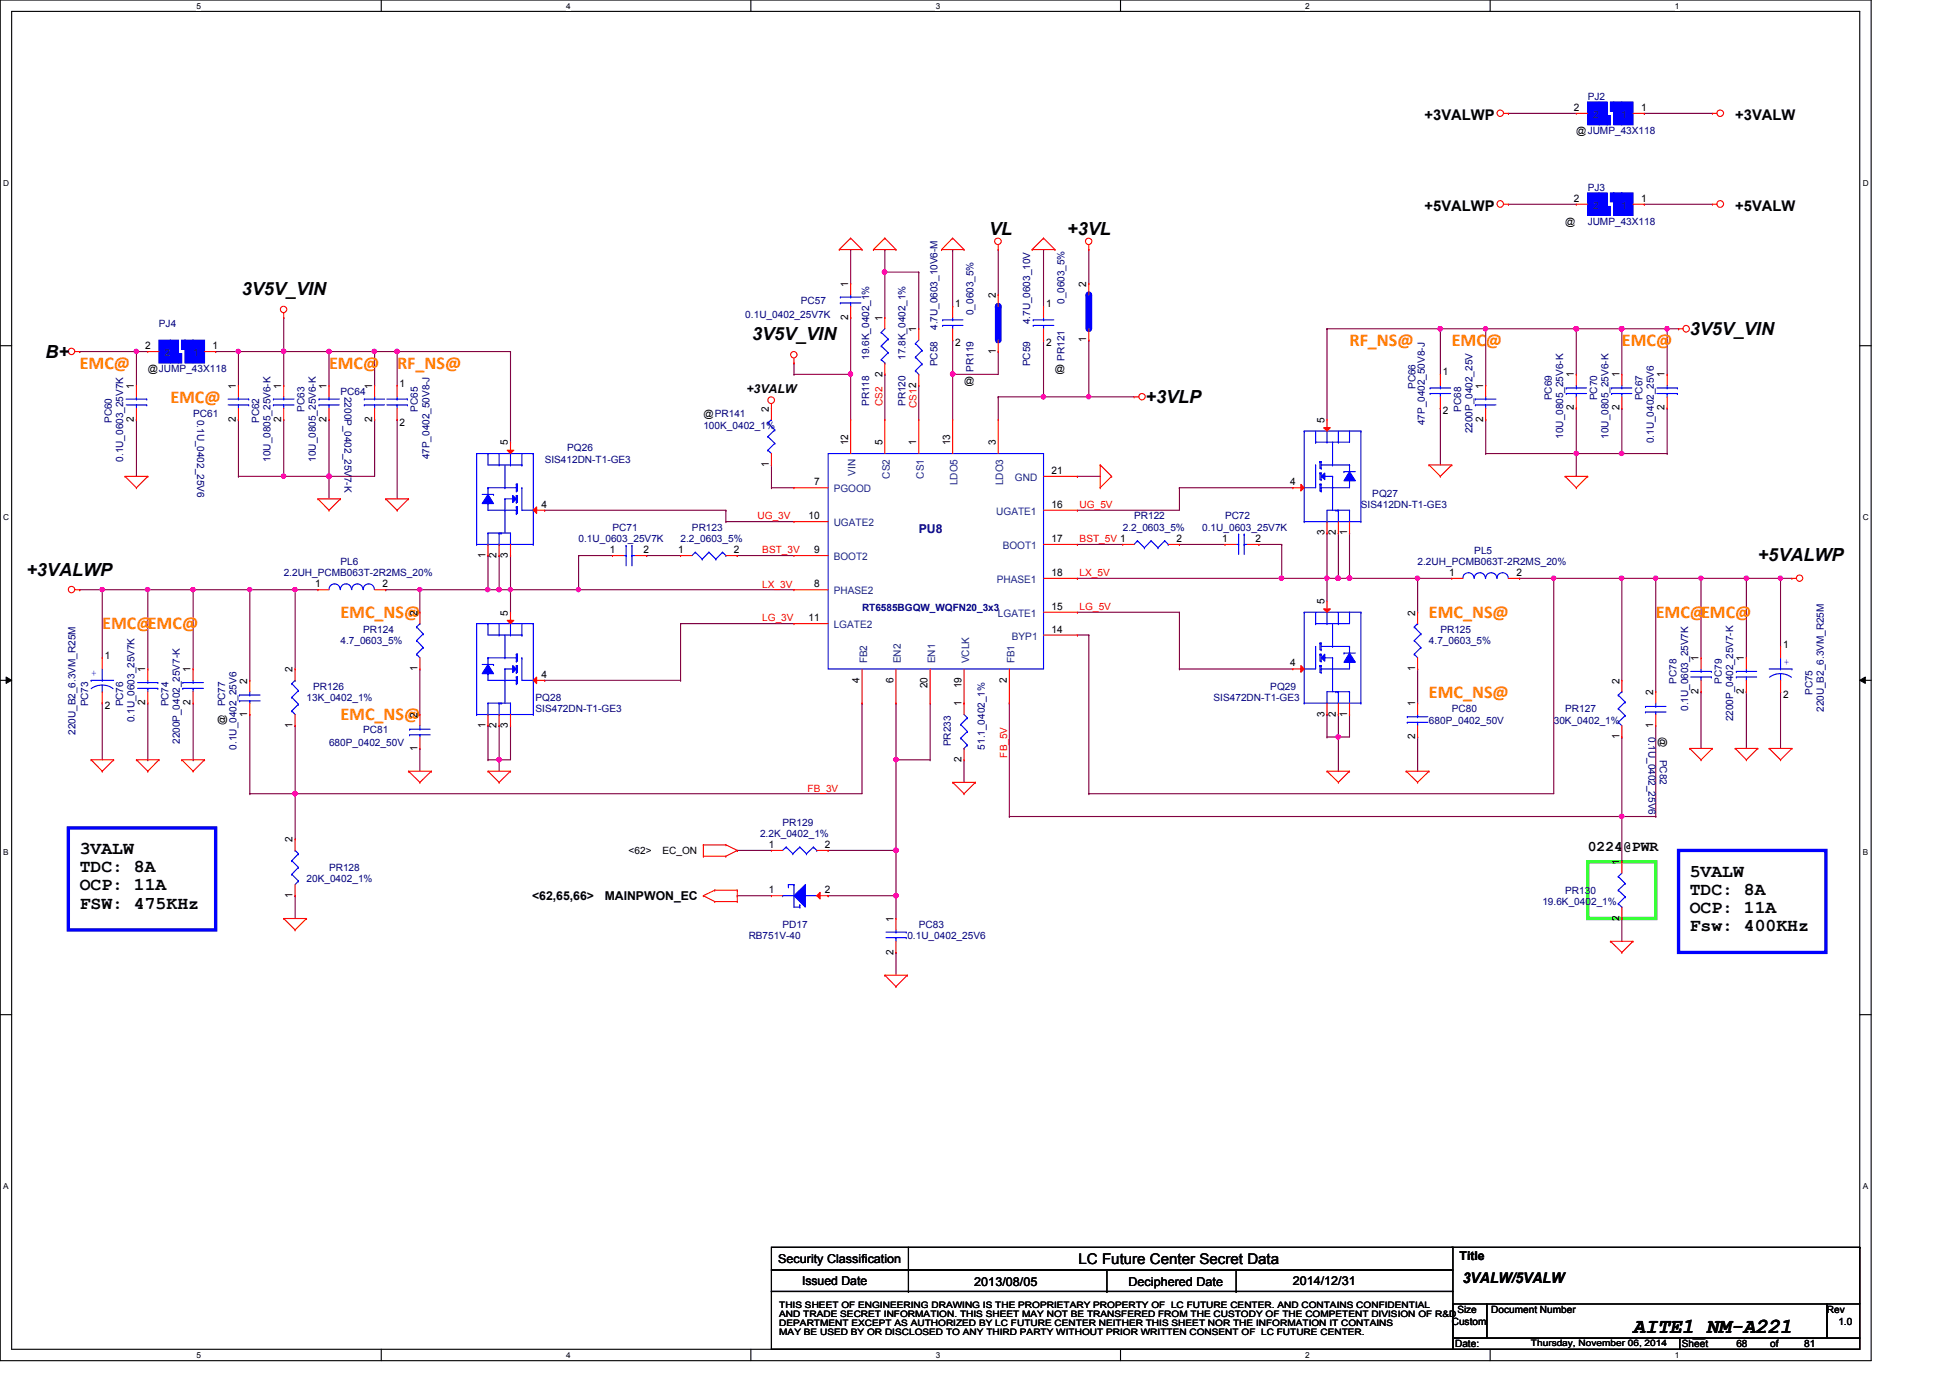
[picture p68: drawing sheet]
<svg xmlns="http://www.w3.org/2000/svg" width="297mm" height="210mm" viewBox="0 0 297 210" stroke-linecap="round" stroke-linejoin="round" font-family="sans-serif">
<defs><g id="words">
<text font-size="3.3" x="248.7" y="203.1">AITE1_NM-A221</text>
<g font-size="2.8">
<text x="150.7" y="35.7">VL</text>
<text x="162.6" y="35.7">+3VL</text>
<text x="36.8" y="44.9">3V5V_VIN</text>
<text x="114.6" y="51.8">3V5V_VIN</text>
<text x="257.4" y="51.1">3V5V_VIN</text>
<text x="6.9" y="54.5">B+</text>
<text x="174.5" y="61.4">+3VLP</text>
<text x="4" y="87.7">+3VALWP</text>
<text x="267.8" y="85.5">+5VALWP</text>
<text x="12.1" y="130.1">3VALW</text>
<text x="12.1" y="132.9">TDC: 8A</text>
<text x="12.1" y="135.6">OCP: 11A</text>
<text x="257.4" y="133.6">5VALW</text>
<text x="257.4" y="136.4">TDC: 8A</text>
<text x="12.1" y="138.4">FSW: 475KHz</text>
<text x="257.4" y="139.1">OCP: 11A</text>
<text x="257.4" y="141.9">Fsw: 400KHz</text>
</g>
<g font-size="2.8" fill="#ff8000">
<text x="205.6" y="52.7">RF_NS@</text>
<text x="221.1" y="52.7">EMC@</text>
<text x="247.1" y="52.7">EMC@</text>
<text x="12.1" y="56.2">EMC@</text>
<text x="50.1" y="56.2">EMC@</text>
<text x="60.5" y="56.2">RF_NS@</text>
<text x="25.9" y="61.3">EMC@</text>
<text x="15.6" y="95.9">EMC@EMC@</text>
<text x="51.9" y="94.2">EMC_NS@</text>
<text x="217.7" y="94.2">EMC_NS@</text>
<text x="252.2" y="94.2">EMC@</text>
<text x="259.1" y="94.2">EMC@</text>
<text x="217.7" y="106.3">EMC_NS@</text>
<text x="51.9" y="109.7">EMC_NS@</text>
</g>
<g font-size="2.2">
<text x="217" y="18.3">+3VALWP</text>
<text x="264.3" y="18.3">+3VALW</text>
<text x="217" y="32.1">+5VALWP</text>
<text x="264.3" y="32.1">+5VALW</text>
<text x="241.8" y="129.7">0224@PWR</text>
<text x="164.3" y="192.5">LC Future Center Secret Data</text>
<text x="222.8" y="195.5">3VALW/5VALW</text>
</g>
<g font-size="1.9">
<text x="113.7" y="59.9">+3VALW</text>
<text x="81.1" y="137.1">&lt;62,65,66&gt;</text>
<text x="92.1" y="137.1">MAINPWON_EC</text>
<text x="222.3" y="191.9">Title</text>
<text x="118.5" y="192.4">Security Classification</text>
<text x="122.2" y="195.7">Issued Date</text>
<text x="148.4" y="195.8">2013/08/05</text>
<text x="171.9" y="195.8">Deciphered Date</text>
<text x="196.9" y="195.7">2014/12/31</text>
</g>
<text font-size="1.9" fill="#000080" x="140" y="81.2">PU8</text>
<g font-size="1.6">
<text x="239.7" y="16.9">2</text>
<text x="250" y="16.9">1</text>
<text x="239.7" y="30.7">2</text>
<text x="250" y="30.7">1</text>
<text x="129.2" y="43.7" transform="rotate(-90 129.2 43.7)">1</text>
<text x="145.5" y="46.8">1</text>
<text x="151.7" y="45.4" transform="rotate(-90 151.7 45.4)">2</text>
<text x="159.3" y="46.8">1</text>
<text x="165.5" y="43.7" transform="rotate(-90 165.5 43.7)">2</text>
<text x="22.1" y="53.2">2</text>
<text x="32.4" y="53.2">1</text>
<text x="129.2" y="48.7" transform="rotate(-90 129.2 48.7)">2</text>
<text x="134.4" y="48.9" transform="rotate(-90 134.4 48.9)">1</text>
<text x="139.6" y="50.6" transform="rotate(-90 139.6 50.6)">1</text>
<text x="145.5" y="52.7">2</text>
<text x="151.7" y="53.9" transform="rotate(-90 151.7 53.9)">1</text>
<text x="159.3" y="52.7">2</text>
<text x="165.5" y="52.2" transform="rotate(-90 165.5 52.2)">1</text>
<text x="20.4" y="59.2" transform="rotate(-90 20.4 59.2)">1</text>
<text x="35.9" y="59.2" transform="rotate(-90 35.9 59.2)">1</text>
<text x="42.8" y="59.2" transform="rotate(-90 42.8 59.2)">1</text>
<text x="49.7" y="59.2" transform="rotate(-90 49.7 59.2)">1</text>
<text x="56.7" y="59.2" transform="rotate(-90 56.7 59.2)">1</text>
<text x="60.9" y="58.9">1</text>
<text x="134.4" y="57.4" transform="rotate(-90 134.4 57.4)">2</text>
<text x="219.8" y="57.1">1</text>
<text x="225.9" y="59.2" transform="rotate(-90 225.9 59.2)">1</text>
<text x="239.7" y="57.5" transform="rotate(-90 239.7 57.5)">1</text>
<text x="246.7" y="57.5" transform="rotate(-90 246.7 57.5)">1</text>
<text x="253.6" y="57.5" transform="rotate(-90 253.6 57.5)">1</text>
<text x="20.4" y="64.3" transform="rotate(-90 20.4 64.3)">2</text>
<text x="35.9" y="64.3" transform="rotate(-90 35.9 64.3)">2</text>
<text x="42.8" y="64.3" transform="rotate(-90 42.8 64.3)">2</text>
<text x="49.7" y="64.3" transform="rotate(-90 49.7 64.3)">2</text>
<text x="56.7" y="64.3" transform="rotate(-90 56.7 64.3)">2</text>
<text x="60.9" y="64.9">2</text>
<text x="117.1" y="62.7" transform="rotate(-90 117.1 62.7)">2</text>
<text x="201.8" y="64.4" transform="rotate(-90 201.8 64.4)">5</text>
<text x="219.8" y="63.1">2</text>
<text x="225.9" y="64.3" transform="rotate(-90 225.9 64.3)">2</text>
<text x="239.7" y="62.5" transform="rotate(-90 239.7 62.5)">2</text>
<text x="246.7" y="62.5" transform="rotate(-90 246.7 62.5)">2</text>
<text x="253.6" y="62.5" transform="rotate(-90 253.6 62.5)">2</text>
<text x="77.4" y="67.9" transform="rotate(-90 77.4 67.9)">5</text>
<text x="117.1" y="71.2" transform="rotate(-90 117.1 71.2)">1</text>
<text x="129.2" y="67.9" transform="rotate(-90 129.2 67.9)">12</text>
<text x="134.4" y="67.9" transform="rotate(-90 134.4 67.9)">5</text>
<text x="139.6" y="67.9" transform="rotate(-90 139.6 67.9)">1</text>
<text x="144.7" y="67.9" transform="rotate(-90 144.7 67.9)">13</text>
<text x="151.7" y="67.9" transform="rotate(-90 151.7 67.9)">3</text>
<text x="82.5" y="77.3">4</text>
<text x="124" y="73.9">7</text>
<text x="160.2" y="77.3">16</text>
<text x="160.2" y="72.2">21</text>
<text x="196.6" y="73.9">4</text>
<text x="123.1" y="79.1">10</text>
<text x="160.2" y="82.5">17</text>
<text x="179.2" y="82.5">2</text>
<text x="186.2" y="82.5">1</text>
<text x="191.3" y="82.5">2</text>
<text x="201.8" y="81.5" transform="rotate(-90 201.8 81.5)">3</text>
<text x="203.5" y="81.5" transform="rotate(-90 203.5 81.5)">2</text>
<text x="205.2" y="81.5" transform="rotate(-90 205.2 81.5)">1</text>
<text x="48" y="89.5">1</text>
<text x="58.3" y="89.5">2</text>
<text x="74" y="85" transform="rotate(-90 74 85)">1</text>
<text x="75.6" y="85" transform="rotate(-90 75.6 85)">2</text>
<text x="77.4" y="85" transform="rotate(-90 77.4 85)">3</text>
<text x="92.9" y="84.2">1</text>
<text x="98" y="84.2">2</text>
<text x="103.3" y="84.2">1</text>
<text x="111.8" y="84.2">2</text>
<text x="124" y="89.5">8</text>
<text x="124" y="84.2">9</text>
<text x="160.2" y="87.7">18</text>
<text x="220.7" y="87.7">1</text>
<text x="231" y="87.7">2</text>
<text x="63.6" y="93.8" transform="rotate(-90 63.6 93.8)">2</text>
<text x="77.4" y="93.8" transform="rotate(-90 77.4 93.8)">5</text>
<text x="123.1" y="94.6">11</text>
<text x="160.2" y="92.9">15</text>
<text x="201.8" y="92" transform="rotate(-90 201.8 92)">5</text>
<text x="215.6" y="93.8" transform="rotate(-90 215.6 93.8)">2</text>
<text x="16" y="100.3">1</text>
<text x="160.2" y="96.4">14</text>
<text x="196.6" y="101.5">4</text>
<text x="258.7" y="100.7" transform="rotate(-90 258.7 100.7)">1</text>
<text x="265.6" y="100.7" transform="rotate(-90 265.6 100.7)">1</text>
<text x="271.6" y="98.6">1</text>
<text x="22.1" y="107.4" transform="rotate(-90 22.1 107.4)">2</text>
<text x="22.1" y="102.4" transform="rotate(-90 22.1 102.4)">1</text>
<text x="29" y="107.4" transform="rotate(-90 29 107.4)">2</text>
<text x="29" y="102.4" transform="rotate(-90 29 102.4)">1</text>
<text x="37.7" y="104.1" transform="rotate(-90 37.7 104.1)">2</text>
<text x="44.6" y="102.4" transform="rotate(-90 44.6 102.4)">2</text>
<text x="63.6" y="102.3" transform="rotate(-90 63.6 102.3)">1</text>
<text x="82.5" y="103.3">4</text>
<text x="130.9" y="104" transform="rotate(-90 130.9 104)">4</text>
<text x="136.1" y="104" transform="rotate(-90 136.1 104)">6</text>
<text x="141.3" y="104.8" transform="rotate(-90 141.3 104.8)">20</text>
<text x="146.5" y="107.6" transform="rotate(-90 146.5 107.6)">1</text>
<text x="146.5" y="104.8" transform="rotate(-90 146.5 104.8)">19</text>
<text x="153.4" y="104" transform="rotate(-90 153.4 104)">2</text>
<text x="215.6" y="107.6" transform="rotate(-90 215.6 107.6)">1</text>
<text x="215.6" y="102.3" transform="rotate(-90 215.6 102.3)">1</text>
<text x="246.7" y="104.1" transform="rotate(-90 246.7 104.1)">2</text>
<text x="251.8" y="105.9" transform="rotate(-90 251.8 105.9)">2</text>
<text x="258.7" y="105.7" transform="rotate(-90 258.7 105.7)">2</text>
<text x="265.6" y="105.7" transform="rotate(-90 265.6 105.7)">2</text>
<text x="271.6" y="106.3">2</text>
<text x="16" y="108">2</text>
<text x="37.7" y="109.2" transform="rotate(-90 37.7 109.2)">1</text>
<text x="44.6" y="110.9" transform="rotate(-90 44.6 110.9)">1</text>
<text x="63.6" y="109.3" transform="rotate(-90 63.6 109.3)">2</text>
<text x="74" y="110.9" transform="rotate(-90 74 110.9)">1</text>
<text x="75.6" y="110.9" transform="rotate(-90 75.6 110.9)">2</text>
<text x="77.4" y="110.9" transform="rotate(-90 77.4 110.9)">3</text>
<text x="201.8" y="109.2" transform="rotate(-90 201.8 109.2)">3</text>
<text x="203.5" y="109.2" transform="rotate(-90 203.5 109.2)">2</text>
<text x="205.2" y="109.2" transform="rotate(-90 205.2 109.2)">1</text>
<text x="215.6" y="112.6" transform="rotate(-90 215.6 112.6)">2</text>
<text x="246.7" y="112.6" transform="rotate(-90 246.7 112.6)">1</text>
<text x="251.8" y="110.9" transform="rotate(-90 251.8 110.9)">1</text>
<text x="63.6" y="114.3" transform="rotate(-90 63.6 114.3)">1</text>
<text x="146.5" y="116.1" transform="rotate(-90 146.5 116.1)">2</text>
<text x="44.6" y="128.3" transform="rotate(-90 44.6 128.3)">2</text>
<text x="117.1" y="129.2">1</text>
<text x="125.6" y="129.2">2</text>
<text x="246.7" y="131.8" transform="rotate(-90 246.7 131.8)">1</text>
<text x="44.6" y="136.8" transform="rotate(-90 44.6 136.8)">1</text>
<text x="117.1" y="136.1">1</text>
<text x="125.6" y="136.1">2</text>
<text x="136.1" y="140.4" transform="rotate(-90 136.1 140.4)">1</text>
<text x="246.7" y="140.3" transform="rotate(-90 246.7 140.3)">2</text>
<text x="136.1" y="145.5" transform="rotate(-90 136.1 145.5)">2</text>
</g>
<g font-size="1.6" fill="#004080">
<text x="242.7" y="18">2</text>
<text x="247" y="18">1</text>
<text x="242.7" y="31.8">2</text>
<text x="247" y="31.8">1</text>
<text x="25.1" y="54.3">2</text>
<text x="29.4" y="54.3">1</text>
<text x="127" y="75">PGOOD</text>
<text x="130.3" y="72.5" transform="rotate(-90 130.3 72.5)">VIN</text>
<text x="135.5" y="72.9" transform="rotate(-90 135.5 72.9)">CS2</text>
<text x="140.7" y="72.9" transform="rotate(-90 140.7 72.9)">CS1</text>
<text x="145.9" y="73.9" transform="rotate(-90 145.9 73.9)">LDO5</text>
<text x="152.8" y="73.9" transform="rotate(-90 152.8 73.9)">LDO3</text>
<text x="154.6" y="73.3">GND</text>
<text x="127" y="80.2">UGATE2</text>
<text x="151.8" y="78.4">UGATE1</text>
<text x="152.7" y="83.7">BOOT1</text>
<text x="127" y="85.3">BOOT2</text>
<text x="151.8" y="88.8">PHASE1</text>
<text x="127" y="90.6">PHASE2</text>
<text x="127" y="95.7">LGATE2</text>
<text x="152" y="94">LGATE1</text>
<text x="132.1" y="101" transform="rotate(-90 132.1 101)">FB2</text>
<text x="137.2" y="101" transform="rotate(-90 137.2 101)">EN2</text>
<text x="142.4" y="101" transform="rotate(-90 142.4 101)">EN1</text>
<text x="147.6" y="101" transform="rotate(-90 147.6 101)">VCLK</text>
<text x="154.1" y="97.5">BYP1</text>
<text x="154.5" y="101" transform="rotate(-90 154.5 101)">FB1</text>
</g>
<g font-size="1.5" fill="#000080">
<text x="241.8" y="15.2">PJ2</text>
<text x="241.8" y="29">PJ3</text>
<text x="241.8" y="34.2">JUMP_43X118</text>
<text x="122" y="46.3">PC57</text>
<text x="162.1" y="46.3" transform="rotate(-90 162.1 46.3)">0_0603_5%</text>
<text x="24.2" y="49.8">PJ4</text>
<text x="113.5" y="48.4">0.1U_0402_25V7K</text>
<text x="142.8" y="50.3" transform="rotate(-90 142.8 50.3)">4.7U_0603_10V6-M</text>
<text x="148.3" y="48" transform="rotate(-90 148.3 48)">0_0603_5%</text>
<text x="156.9" y="49.4" transform="rotate(-90 156.9 49.4)">4.7U_0603_10V</text>
<text x="132.4" y="54.8" transform="rotate(-90 132.4 54.8)">19.6K_0402_1%</text>
<text x="137.9" y="54.8" transform="rotate(-90 137.9 54.8)">17.8K_0402_1%</text>
<text x="142.8" y="55.8" transform="rotate(-90 142.8 55.8)">PC58</text>
<text x="148.3" y="56.6" transform="rotate(-90 148.3 56.6)">PR119</text>
<text x="156.9" y="55.8" transform="rotate(-90 156.9 55.8)">PC59</text>
<text x="162.1" y="54.9" transform="rotate(-90 162.1 54.9)">PR121</text>
<text x="215.6" y="59.3" transform="rotate(-90 215.6 59.3)">PC66</text>
<text x="17" y="64.4" transform="rotate(-90 17 64.4)">PC60</text>
<text x="29.4" y="63.6">PC61</text>
<text x="30.1" y="63.9" transform="rotate(90 30.1 63.9)">0.1U_0402_25V6</text>
<text x="39.5" y="64.4" transform="rotate(-90 39.5 64.4)">PC62</text>
<text x="46.4" y="62.7" transform="rotate(-90 46.4 62.7)">PC63</text>
<text x="51.9" y="60.1">PC64</text>
<text x="52.5" y="60.5" transform="rotate(90 52.5 60.5)">2200P_0402_25V7-K</text>
<text x="63.7" y="62.7" transform="rotate(-90 63.7 62.7)">PC65</text>
<text x="107.1" y="65.3">100K_0402_1%</text>
<text x="132.4" y="61.8" transform="rotate(-90 132.4 61.8)">PR118</text>
<text x="137.9" y="61.8" transform="rotate(-90 137.9 61.8)">PR120</text>
<text x="217" y="64.8" transform="rotate(-90 217 64.8)">47P_0402_50V8-J</text>
<text x="222.6" y="62.7" transform="rotate(-90 222.6 62.7)">PC68</text>
<text x="224.3" y="66" transform="rotate(-90 224.3 66)">2200P_0402_25V</text>
<text x="236.4" y="61" transform="rotate(-90 236.4 61)">PC69</text>
<text x="243.3" y="61" transform="rotate(-90 243.3 61)">PC70</text>
<text x="250.2" y="61" transform="rotate(-90 250.2 61)">PC67</text>
<text x="18.8" y="70.3" transform="rotate(-90 18.8 70.3)">0.1U_0603_25V7K</text>
<text x="41.2" y="70.3" transform="rotate(-90 41.2 70.3)">10U_0805_25V6-K</text>
<text x="48.1" y="70.3" transform="rotate(-90 48.1 70.3)">10U_0805_25V6-K</text>
<text x="65.4" y="70" transform="rotate(-90 65.4 70)">47P_0402_50V8-J</text>
<text x="83" y="70.5">SIS412DN-T1-GE3</text>
<text x="86.4" y="68.7">PQ26</text>
<text x="238.1" y="66.8" transform="rotate(-90 238.1 66.8)">10U_0805_25V6-K</text>
<text x="245" y="66.8" transform="rotate(-90 245 66.8)">10U_0805_25V6-K</text>
<text x="251.9" y="67.5" transform="rotate(-90 251.9 67.5)">0.1U_0402_25V6</text>
<text x="207.3" y="77.4">SIS412DN-T1-GE3</text>
<text x="209" y="75.7">PQ27</text>
<text x="88.1" y="82.6">0.1U_0603_25V7K</text>
<text x="93.3" y="80.9">PC71</text>
<text x="103.7" y="82.6">2.2_0603_5%</text>
<text x="105.4" y="80.9">PR123</text>
<text x="171" y="80.9">2.2_0603_5%</text>
<text x="172.8" y="79.1">PR122</text>
<text x="183.1" y="80.9">0.1U_0603_25V7K</text>
<text x="186.6" y="79.1">PC72</text>
<text x="43.2" y="87.8">2.2UH_PCMB063T-2R2MS_20%</text>
<text x="51.9" y="86">PL6</text>
<text x="215.9" y="86">2.2UH_PCMB063T-2R2MS_20%</text>
<text x="224.6" y="84.3">PL5</text>
<text x="131.3" y="93">RT6585BGQW_WQFN20_3x3</text>
<text x="51.9" y="98.1">4.7_0603_5%</text>
<text x="55.3" y="96.4">PR124</text>
<text x="217.7" y="98.1">4.7_0603_5%</text>
<text x="219.4" y="96.4">PR125</text>
<text x="13.4" y="107.6" transform="rotate(-90 13.4 107.6)">PC73</text>
<text x="18.8" y="107.6" transform="rotate(-90 18.8 107.6)">PC76</text>
<text x="25.7" y="107.6" transform="rotate(-90 25.7 107.6)">PC74</text>
<text x="34.3" y="107.6" transform="rotate(-90 34.3 107.6)">PC77</text>
<text x="46.7" y="106.8">13K_0402_1%</text>
<text x="47.7" y="105">PR126</text>
<text x="81.6" y="106.8">PQ28</text>
<text x="184.9" y="106.8">SIS472DN-T1-GE3</text>
<text x="193.5" y="105">PQ29</text>
<text x="255.4" y="104.1" transform="rotate(-90 255.4 104.1)">PC78</text>
<text x="262.3" y="104.1" transform="rotate(-90 262.3 104.1)">PC79</text>
<text x="276.1" y="105.9" transform="rotate(-90 276.1 105.9)">PC75</text>
<text x="11.5" y="111.9" transform="rotate(-90 11.5 111.9)">220U_B2_6.3VM_R25M</text>
<text x="20.5" y="110" transform="rotate(-90 20.5 110)">0.1U_0603_25V7K</text>
<text x="27.4" y="113.3" transform="rotate(-90 27.4 113.3)">2200P_0402_25V7-K</text>
<text x="50.1" y="113.7">680P_0402_50V</text>
<text x="55.3" y="111.6">PC81</text>
<text x="81.6" y="108.5">SIS472DN-T1-GE3</text>
<text x="144.9" y="113.7" transform="rotate(-90 144.9 113.7)">PR233</text>
<text x="217.7" y="110.2">680P_0402_50V</text>
<text x="221.1" y="108.5">PC80</text>
<text x="236.7" y="110.2">30K_0402_1%</text>
<text x="238.4" y="108.5">PR127</text>
<text x="251.1" y="112.3" transform="rotate(90 251.1 112.3)">0.1U_0402_25V6</text>
<text x="257.1" y="108.3" transform="rotate(-90 257.1 108.3)">0.1U_0603_25V7K</text>
<text x="264" y="109.9" transform="rotate(-90 264 109.9)">2200P_0402_25V7-K</text>
<text x="277.8" y="108.5" transform="rotate(-90 277.8 108.5)">220U_B2_6.3VM_R25M</text>
<text x="36" y="114.2" transform="rotate(-90 36 114.2)">0.1U_0402_25V6</text>
<text x="150" y="114.2" transform="rotate(-90 150 114.2)">51.1_0402_1%</text>
<text x="252.9" y="115.7" transform="rotate(90 252.9 115.7)">PC82</text>
<text x="119.2" y="125.8">PR129</text>
<text x="115.8" y="127.5">2.2K_0402_1%</text>
<text x="46.7" y="134.4">20K_0402_1%</text>
<text x="50.1" y="132.7">PR128</text>
<text x="234.9" y="137.8">19.6K_0402_1%</text>
<text x="238.4" y="136.1">PR130</text>
<text x="114" y="143">RB751V-40</text>
<text x="119.2" y="141.3">PD17</text>
<text x="138.2" y="143">0.1U_0402_25V6</text>
<text x="140" y="141.3">PC83</text>
</g>
<g font-size="1.5">
<text x="240.1" y="20.4">@JUMP_43X118</text>
<text x="238.4" y="34.2">@</text>
<text x="22.5" y="56.7">@JUMP_43X118</text>
<text x="146.9" y="58.4">@</text>
<text x="160.7" y="56.7">@</text>
<text x="107.1" y="63.6">@PR141</text>
<text x="34.3" y="110.4" transform="rotate(-90 34.3 110.4)">@</text>
<text x="252.9" y="112.3" transform="rotate(90 252.9 112.3)">@</text>
<text x="95.8" y="130.1">&lt;62&gt;</text>
<text x="100.9" y="130.1">EC_ON</text>
<text x="221.1" y="201.8">Custom</text>
<text x="222" y="200">Size</text>
<text x="227.2" y="200">Document Number</text>
<text x="278.3" y="200">Rev</text>
<text x="280" y="201.8">1.0</text>
<text x="221.7" y="205.2">Date:</text>
<text x="256.2" y="205.2">Sheet</text>
<text x="264.5" y="205.2">68</text>
<text x="269.7" y="205.2">of</text>
<text x="274.8" y="205.2">81</text>
</g>
<g font-size="1.5" fill="#f00">
<text x="134.4" y="61.8" transform="rotate(-90 134.4 61.8)">CS2</text>
<text x="139.6" y="62.2" transform="rotate(-90 139.6 62.2)">CS12</text>
<text x="164.5" y="77.4">UG_5V</text>
<text x="115.4" y="79.1">UG_3V</text>
<text x="164.5" y="82.6">BST_5V 1</text>
<text x="116.1" y="84.3">BST_3V</text>
<text x="116.1" y="89.5">LX_3V</text>
<text x="164.5" y="87.8">LX_5V</text>
<text x="116.1" y="94.7">LG_3V</text>
<text x="164.5" y="92.9">LG_5V</text>
<text x="153.4" y="115.4" transform="rotate(-90 153.4 115.4)">FB_5V</text>
<text x="123" y="120.6">FB_3V</text>
</g>
<g font-size="1.5" fill="#00f">
<text x="271.7" y="101.3">+</text>
<text x="13.9" y="103">+</text>
</g>
<g font-size="1.4">
<text x="118.7" y="199.2">THIS SHEET OF ENGINEERING DRAWING IS THE PROPRIETARY PROPERTY OF LC FUTURE CENTER. AND CONTAINS CONFIDENTIAL</text>
<text x="118.7" y="200.6">AND TRADE SECRET INFORMATION. THIS SHEET MAY NOT BE TRANSFERED FROM THE CUSTODY OF THE COMPETENT DIVISION OF R&amp;D</text>
<text x="118.7" y="202">DEPARTMENT EXCEPT AS AUTHORIZED BY LC FUTURE CENTER NEITHER THIS SHEET NOR THE INFORMATION IT CONTAINS</text>
<text x="118.7" y="203.4">MAY BE USED BY OR DISCLOSED TO ANY THIRD PARTY WITHOUT PRIOR WRITTEN CONSENT OF LC FUTURE CENTER.</text>
<text x="233.2" y="205.1">Thursday, November 06, 2014</text>
</g>
<g font-size="1.3">
<text x="29.9" y="1.4">5</text>
<text x="86.2" y="1.4">4</text>
<text x="142.5" y="1.4">3</text>
<text x="198.8" y="1.4">2</text>
<text x="255.1" y="1.4">1</text>
<text x=".5" y="28.3">D</text>
<text x="283.8" y="28.3">D</text>
<text x=".5" y="79.2">C</text>
<text x="283.8" y="79.2">C</text>
<text x=".5" y="130.2">B</text>
<text x="283.8" y="130.2">B</text>
<text x=".5" y="181.1">A</text>
<text x="283.8" y="181.1">A</text>
<text x="29.9" y="206.9">5</text>
<text x="86.2" y="206.9">4</text>
<text x="142.5" y="206.9">3</text>
<text x="198.8" y="206.9">2</text>
<text x="255.1" y="206.9">1</text>
</g>
</g></defs>
<path d="M0 0h285v207.3h-285zM1.8 1.7h281.5v203.8h-281.5z" fill="none" stroke="#000" stroke-width=".17"/>
<g fill="#fff">
<path d="M29.9 .2h.7v1.4h-.7z"/>
<path d="M29.9 205.7h.7v1.4h-.7z"/>
</g>
<path d="M58.1 0v1.7M58.1 205.5v1.8" fill="none" stroke="#000" stroke-width=".17"/>
<g fill="#fff">
<path d="M86.2 .2h.7v1.4h-.7z"/>
<path d="M86.2 205.7h.7v1.4h-.7z"/>
</g>
<path d="M114.4 0v1.7M114.4 205.5v1.8" fill="none" stroke="#000" stroke-width=".17"/>
<g fill="#fff">
<path d="M142.5 .2h.7v1.4h-.7z"/>
<path d="M142.5 205.7h.7v1.4h-.7z"/>
</g>
<path d="M170.7 0v1.7M170.7 205.5v1.8" fill="none" stroke="#000" stroke-width=".17"/>
<g fill="#fff">
<path d="M198.8 .2h.7v1.4h-.7z"/>
<path d="M198.8 205.7h.7v1.4h-.7z"/>
</g>
<path d="M227 0v1.7M227 205.5v1.8" fill="none" stroke="#000" stroke-width=".17"/>
<g fill="#fff">
<path d="M255.1 .2h.7v1.4h-.7z"/>
<path d="M255.1 205.7h.7v1.4h-.7z"/>
<path d="M.5 27.2h.9v1.4h-.9z"/>
<path d="M283.8 27.2h.8v1.4h-.8z"/>
<path d="M.5 78.1h.9v1.4h-.9z"/>
<path d="M283.8 78.1h.8v1.4h-.8z"/>
</g>
<path d="M0 52.7h1.8M283.3 52.7h1.7" fill="none" stroke="#000" stroke-width=".17"/>
<g fill="#fff">
<path d="M.5 129.1h.8v1.4h-.8z"/>
<path d="M283.8 129.1h.8v1.4h-.8z"/>
</g>
<path d="M0 103.6h1.8M283.3 103.6h1.7" fill="none" stroke="#000" stroke-width=".17"/>
<path d="M.9 103.1l.9 .5-.9 .5zM283.3 103.6l.8-.5v1z" fill="#000"/>
<path d="M.9 103.1l.9 .5-.9 .5zM283.3 103.6l.8-.5v1z" fill="none" stroke="#000" stroke-width=".15"/>
<g fill="#fff">
<path d="M.5 180h.8v1.4h-.8z"/>
<path d="M283.8 180h.8v1.4h-.8z"/>
</g>
<path d="M0 154.6h1.8M283.3 154.6h1.7" fill="none" stroke="#000" stroke-width=".17"/>
<path d="M10.4 126.1h22.4v15.5h-22.4zM255.7 129.5h22.4v15.6h-22.4z" fill="none" stroke="#00f" stroke-width=".51"/>
<path d="M241.8 131.3h10.4v8.6h-10.4z" fill="none" stroke="#0f0" stroke-width=".51"/>
<path d="M45 89.8h.1M45 89.8v12.1M252.2 88.1h.1M252.2 88.1v17.3M45 110.5h.1M45 110.5v10.4" fill="none" stroke="#800040" stroke-width=".17"/>
<circle cx="44.9" cy="120.9" r=".32" fill="#f0f"/>
<circle cx="44.9" cy="120.9" r=".32" fill="none" stroke="#f0f" stroke-width=".17"/>
<path d="M60.5 53.6h.1M60.5 53.6h17.3" fill="none" stroke="#800040" stroke-width=".17"/>
<circle cx="60.5" cy="53.5" r=".32" fill="#f0f"/>
<circle cx="60.5" cy="53.5" r=".32" fill="none" stroke="#f0f" stroke-width=".17"/>
<path d="M15.6 89.8h.1M15.6 89.8v10.4" fill="none" stroke="#800040" stroke-width=".17"/>
<circle cx="15.6" cy="89.8" r=".33" fill="#f0f"/>
<circle cx="15.6" cy="89.8" r=".33" fill="none" stroke="#f0f" stroke-width=".17"/>
<path d="M77.8 89.8h.1M77.8 89.8h10.3M15.6 107.1h.1M15.6 107.1v8.6" fill="none" stroke="#800040" stroke-width=".17"/>
<circle cx="77.7" cy="89.8" r=".32" fill="#f0f"/>
<circle cx="77.7" cy="89.8" r=".32" fill="none" stroke="#f0f" stroke-width=".17"/>
<path d="M164.1 72.6h.1M164.1 72.6h3.5M136.5 115.7h.1M136.5 115.7v13.8" fill="none" stroke="#800040" stroke-width=".17"/>
<circle cx="136.5" cy="129.5" r=".33" fill="#f0f"/>
<circle cx="136.5" cy="129.5" r=".33" fill="none" stroke="#f0f" stroke-width=".17"/>
<circle cx="136.5" cy="115.7" r=".33" fill="#f0f"/>
<circle cx="136.5" cy="115.7" r=".33" fill="none" stroke="#f0f" stroke-width=".17"/>
<path d="M202.1 88.1h.1M202.1 88.1h1.8" fill="none" stroke="#800040" stroke-width=".17"/>
<circle cx="202.1" cy="88.1" r=".32" fill="#f0f"/>
<circle cx="202.1" cy="88.1" r=".32" fill="none" stroke="#f0f" stroke-width=".17"/>
<path d="M240.1 69.1h.1M240.1 69.1h7M247.1 139.9h.1M247.1 139.9v3.5" fill="none" stroke="#800040" stroke-width=".17"/>
<circle cx="247" cy="69.1" r=".33" fill="#f0f"/>
<circle cx="247" cy="69.1" r=".33" fill="none" stroke="#f0f" stroke-width=".17"/>
<path d="M164.1 77.7h.1M164.1 77.7h15.6M77.8 84.6h.1M77.8 84.6v5.2M203.9 88.1h.1M205.6 81.2h.1M205.6 81.2v6.9h-1.7" fill="none" stroke="#800040" stroke-width=".17"/>
<circle cx="205.6" cy="88.1" r=".33" fill="#f0f"/>
<circle cx="205.6" cy="88.1" r=".33" fill="none" stroke="#f0f" stroke-width=".17"/>
<circle cx="203.8" cy="88.1" r=".33" fill="#f0f"/>
<circle cx="203.8" cy="88.1" r=".33" fill="none" stroke="#f0f" stroke-width=".17"/>
<path d="M226.3 50.1h.1M226.3 50.1h13.8M240.1 50.1h.1M240.1 50.1v6.9M45 136.4h.1M45 136.4v3.5" fill="none" stroke="#800040" stroke-width=".17"/>
<circle cx="240.1" cy="50.1" r=".34" fill="#f0f"/>
<circle cx="240.1" cy="50.1" r=".34" fill="none" stroke="#f0f" stroke-width=".17"/>
<circle cx="226.3" cy="50.1" r=".33" fill="#f0f"/>
<circle cx="226.3" cy="50.1" r=".33" fill="none" stroke="#f0f" stroke-width=".17"/>
<path d="M226.3 50.1h.1M226.3 50.1v8.6M226.3 63.9h.1M226.3 69.1h.1M226.3 63.9v5.2M226.3 69.1h13.8M240.1 62.2h.1M240.1 69.1h.1M240.1 62.2v10.4M215.9 88.1h.1M215.9 88.1h5.2" fill="none" stroke="#800040" stroke-width=".17"/>
<circle cx="240.1" cy="69.1" r=".33" fill="#f0f"/>
<circle cx="240.1" cy="69.1" r=".33" fill="none" stroke="#f0f" stroke-width=".17"/>
<path d="M179.7 93.3h.1M179.7 93.3v8.6M203.9 81.2h.1M203.9 81.2v6.9" fill="none" stroke="#800040" stroke-width=".17"/>
<circle cx="203.8" cy="88.1" r=".33" fill="#f0f"/>
<circle cx="203.8" cy="88.1" r=".33" fill="none" stroke="#f0f" stroke-width=".17"/>
<path d="M215.9 88.1h.1M215.9 88.1v5.2M203.9 112.3h.1M203.9 112.3v5.2M215.9 112.3h.1M215.9 101.9h.1M215.9 101.9v5.2M215.9 112.3v5.2" fill="none" stroke="#800040" stroke-width=".17"/>
<circle cx="215.9" cy="88.1" r=".32" fill="#f0f"/>
<circle cx="215.9" cy="88.1" r=".32" fill="none" stroke="#f0f" stroke-width=".17"/>
<path d="M202.1 50.1h.1M202.1 50.1v13.8M247.1 50.1h.1M247.1 50.1v6.9M254 50.1h.1M254 50.1v6.9M254 62.2h.1M254 62.2v6.9M202.1 88.1h.1M202.1 88.1v3.5M179.7 101.9h.1M179.7 101.9h17.2" fill="none" stroke="#800040" stroke-width=".17"/>
<circle cx="247" cy="50.1" r=".34" fill="#f0f"/>
<circle cx="247" cy="50.1" r=".34" fill="none" stroke="#f0f" stroke-width=".17"/>
<path d="M240.1 50.1h.1M240.1 50.1h7" fill="none" stroke="#800040" stroke-width=".17"/>
<circle cx="247" cy="50.1" r=".34" fill="#f0f"/>
<circle cx="247" cy="50.1" r=".34" fill="none" stroke="#f0f" stroke-width=".17"/>
<circle cx="240.1" cy="50.1" r=".34" fill="#f0f"/>
<circle cx="240.1" cy="50.1" r=".34" fill="none" stroke="#f0f" stroke-width=".17"/>
<path d="M247.1 62.2h.1M247.1 62.2v6.9M205.6 88.1h.1M205.6 88.1h10.3M202.1 108.8h.1M202.1 108.8v3.5M203.9 108.8h.1M203.9 108.8v3.5M205.6 108.8h.1M205.6 108.8v3.5" fill="none" stroke="#800040" stroke-width=".17"/>
<circle cx="205.6" cy="88.1" r=".33" fill="#f0f"/>
<circle cx="205.6" cy="88.1" r=".33" fill="none" stroke="#f0f" stroke-width=".17"/>
<path d="M145.1 57h.1M145.1 57v6.9M247.1 50.1h.1M247.1 50.1h6.9" fill="none" stroke="#800040" stroke-width=".17"/>
<circle cx="253.9" cy="50.1" r=".33" fill="#f0f"/>
<circle cx="253.9" cy="50.1" r=".33" fill="none" stroke="#f0f" stroke-width=".17"/>
<circle cx="247" cy="50.1" r=".34" fill="#f0f"/>
<circle cx="247" cy="50.1" r=".34" fill="none" stroke="#f0f" stroke-width=".17"/>
<path d="M32.8 53.6h.1M32.8 53.6h3.5M43.2 48.4h.1M43.2 48.4v5.2" fill="none" stroke="#800040" stroke-width=".17"/>
<circle cx="43.2" cy="53.5" r=".32" fill="#f0f"/>
<circle cx="43.2" cy="53.5" r=".32" fill="none" stroke="#f0f" stroke-width=".17"/>
<path d="M20.8 53.6h.1M20.8 53.6h1.7M43.2 53.6h.1M43.2 53.6v5.1" fill="none" stroke="#800040" stroke-width=".17"/>
<circle cx="43.2" cy="53.5" r=".32" fill="#f0f"/>
<circle cx="43.2" cy="53.5" r=".32" fill="none" stroke="#f0f" stroke-width=".17"/>
<path d="M50.1 72.6h.1M50.1 72.6v3.4" fill="none" stroke="#800040" stroke-width=".17"/>
<circle cx="50.1" cy="72.5" r=".33" fill="#f0f"/>
<circle cx="50.1" cy="72.5" r=".33" fill="none" stroke="#f0f" stroke-width=".17"/>
<path d="M50.1 53.6h.1M50.1 53.6v5.1M50.1 63.9h.1M50.1 63.9v8.7" fill="none" stroke="#800040" stroke-width=".17"/>
<circle cx="50.1" cy="72.5" r=".33" fill="#f0f"/>
<circle cx="50.1" cy="72.5" r=".33" fill="none" stroke="#f0f" stroke-width=".17"/>
<path d="M43.2 63.9h.1M43.2 63.9v8.7M45 89.8h.1M45 89.8h3.4" fill="none" stroke="#800040" stroke-width=".17"/>
<circle cx="44.9" cy="89.8" r=".32" fill="#f0f"/>
<circle cx="44.9" cy="89.8" r=".32" fill="none" stroke="#f0f" stroke-width=".17"/>
<path d="M36.3 53.6h.1M36.3 53.6h6.9" fill="none" stroke="#800040" stroke-width=".17"/>
<circle cx="43.2" cy="53.5" r=".32" fill="#f0f"/>
<circle cx="43.2" cy="53.5" r=".32" fill="none" stroke="#f0f" stroke-width=".17"/>
<path d="M64 89.8h.1M64 89.8h10.3" fill="none" stroke="#800040" stroke-width=".17"/>
<circle cx="74.3" cy="89.8" r=".33" fill="#f0f"/>
<circle cx="74.3" cy="89.8" r=".33" fill="none" stroke="#f0f" stroke-width=".17"/>
<circle cx="63.9" cy="89.8" r=".32" fill="#f0f"/>
<circle cx="63.9" cy="89.8" r=".32" fill="none" stroke="#f0f" stroke-width=".17"/>
<path d="M76 115.7h.1M76 115.7v1.8M83 103.6h.1M83 103.6h20.7" fill="none" stroke="#800040" stroke-width=".17"/>
<circle cx="76" cy="115.7" r=".33" fill="#f0f"/>
<circle cx="76" cy="115.7" r=".33" fill="none" stroke="#f0f" stroke-width=".17"/>
<path d="M76 110.5h.1M76 110.5v5.2" fill="none" stroke="#800040" stroke-width=".17"/>
<circle cx="76" cy="115.7" r=".33" fill="#f0f"/>
<circle cx="76" cy="115.7" r=".33" fill="none" stroke="#f0f" stroke-width=".17"/>
<path d="M36.3 53.6h.1M36.3 53.6v5.1M36.3 63.9h.1M36.3 63.9v8.7M76 115.7h.1M77.8 110.5h.1M77.8 110.5v5.2h-1.8" fill="none" stroke="#800040" stroke-width=".17"/>
<circle cx="36.3" cy="53.5" r=".32" fill="#f0f"/>
<circle cx="36.3" cy="53.5" r=".32" fill="none" stroke="#f0f" stroke-width=".17"/>
<path d="M50.1 53.6h.1M50.1 53.6h7M57.1 53.6h.1M57.1 53.6v5.1M77.8 53.6h.1M77.8 53.6v13.8" fill="none" stroke="#800040" stroke-width=".17"/>
<circle cx="50.1" cy="53.5" r=".33" fill="#f0f"/>
<circle cx="50.1" cy="53.5" r=".33" fill="none" stroke="#f0f" stroke-width=".17"/>
<path d="M145.1 57h.1M145.1 57h7M50.1 72.6h.1M57.1 63.9h.1M57.1 63.9v8.7h-7" fill="none" stroke="#800040" stroke-width=".17"/>
<circle cx="145.1" cy="57" r=".34" fill="#f0f"/>
<circle cx="145.1" cy="57" r=".34" fill="none" stroke="#f0f" stroke-width=".17"/>
<g fill="none" stroke="#800040" stroke-width=".17">
<path d="M152.1 38h.1M152.1 38v6.9M20.8 53.6h.1M20.8 53.6v5.1M145.1 51.8h.1M145.1 51.8v5.2M152.1 53.6h.1M152.1 53.6v3.4M202.1 50.1h.1M202.1 50.1h17.3M58.8 89.8h.1M58.8 89.8h5.2"/>
<path d="M164.1 96.7h.1M164.1 96.7h1.8M195.2 82.9h.1M195.2 88.1h.1M195.2 82.9v5.2M202.1 81.2h.1M202.1 81.2v6.9h-6.9M64 114h.1M64 101.9h.1M64 101.9v6.9M64 114v3.5M271.2 105.4h.1"/>
<path d="M271.2 105.4v8.6"/>
</g>
<circle cx="20.8" cy="53.5" r=".32" fill="#f0f"/>
<circle cx="20.8" cy="53.5" r=".32" fill="none" stroke="#f0f" stroke-width=".17"/>
<g fill="none" stroke="#800040" stroke-width=".17">
<path d="M229.8 17.3h.1M229.8 17.3h10.3M250.5 17.3h.1M250.5 17.3h10.4M229.8 31.1h.1M229.8 31.1h10.3M250.5 31.1h.1M250.5 31.1h10.4M12.1 53.6h.1M12.1 53.6h8.7M20.8 63.9h.1M20.8 63.9v8.7"/>
<path d="M64 89.8h.1M64 89.8v3.5M76 84.6h.1M76 84.6v5.2"/>
</g>
<circle cx="76" cy="89.8" r=".33" fill="#f0f"/>
<circle cx="76" cy="89.8" r=".33" fill="none" stroke="#f0f" stroke-width=".17"/>
<path d="M60.5 53.6h.1M60.5 53.6v5.1M74.3 84.6h.1M74.3 84.6v5.2M77.8 89.8h.1M77.8 89.8v3.5" fill="none" stroke="#800040" stroke-width=".17"/>
<circle cx="60.5" cy="53.5" r=".32" fill="#f0f"/>
<circle cx="60.5" cy="53.5" r=".32" fill="none" stroke="#f0f" stroke-width=".17"/>
<path d="M57.1 53.6h.1M57.1 53.6h3.4M60.5 63.9h.1M60.5 63.9v12.1" fill="none" stroke="#800040" stroke-width=".17"/>
<circle cx="57" cy="53.5" r=".33" fill="#f0f"/>
<circle cx="57" cy="53.5" r=".33" fill="none" stroke="#f0f" stroke-width=".17"/>
<path d="M43.2 53.6h.1M43.2 53.6h6.9M43.2 72.6h.1M43.2 72.6h6.9" fill="none" stroke="#800040" stroke-width=".17"/>
<circle cx="43.2" cy="72.5" r=".32" fill="#f0f"/>
<circle cx="43.2" cy="72.5" r=".32" fill="none" stroke="#f0f" stroke-width=".17"/>
<path d="M219.4 50.1h.1M219.4 50.1v6.9" fill="none" stroke="#800040" stroke-width=".17"/>
<circle cx="219.4" cy="50.1" r=".33" fill="#f0f"/>
<circle cx="219.4" cy="50.1" r=".33" fill="none" stroke="#f0f" stroke-width=".17"/>
<path d="M219.4 62.2h.1M219.4 62.2v8.6M271.2 88.1h.1M271.2 88.1h1.8" fill="none" stroke="#800040" stroke-width=".17"/>
<circle cx="271.2" cy="88.1" r=".32" fill="#f0f"/>
<circle cx="271.2" cy="88.1" r=".32" fill="none" stroke="#f0f" stroke-width=".17"/>
<path d="M164.1 82.9h.1M164.1 88.1h.1M164.1 82.9h6.9M164.1 88.1h31.1M179.7 82.9h.1M179.7 82.9h6.9" fill="none" stroke="#800040" stroke-width=".17"/>
<circle cx="195.2" cy="88.1" r=".33" fill="#f0f"/>
<circle cx="195.2" cy="88.1" r=".33" fill="none" stroke="#f0f" stroke-width=".17"/>
<g fill="none" stroke="#800040" stroke-width=".17">
<path d="M159 38h.1M159 38v8.7M165.9 51.8h.1M165.9 51.8v8.7M88.1 84.6h.1M88.1 89.8h.1M88.1 84.6h5.2M88.1 89.8h32.8M98.5 84.6h.1M98.5 84.6h5.2M112.3 84.6h.1M112.3 84.6h8.6"/>
<path d="M164.1 93.3h.1M164.1 93.3h15.6"/>
</g>
<circle cx="88.1" cy="89.8" r=".32" fill="#f0f"/>
<circle cx="88.1" cy="89.8" r=".32" fill="none" stroke="#f0f" stroke-width=".17"/>
<g fill="none" stroke="#800040" stroke-width=".17">
<path d="M129.6 38h.1M129.6 38v5.2M120.9 57h.1M120.9 57h8.7M134.8 57h.1M134.8 41.4h.1M134.8 41.4v7M134.8 57v6.9M140 58.7h.1M140 58.7v5.2M88.1 84.6h.1M88.1 84.6v5.2"/>
<path d="M103.7 95h.1M103.7 95h17.2M103.7 95v8.6M103.7 103.6h.1"/>
</g>
<circle cx="134.7" cy="41.4" r=".34" fill="#f0f"/>
<circle cx="134.7" cy="41.4" r=".34" fill="none" stroke="#f0f" stroke-width=".17"/>
<g fill="none" stroke="#800040" stroke-width=".17">
<path d="M134.8 41.4h.1M134.8 41.4h5.2M140 41.4h.1M140 41.4v8.7M136.5 115.7h.1M136.5 115.7h5.2M141.7 115.7h.1M141.7 107.1v8.6M112.3 129.5h.1M112.3 136.4h.1M112.3 129.5h5.2M112.3 136.4h5.2"/>
<path d="M126.1 129.5h.1M126.1 129.5h10.4M136.5 136.4h.1M136.5 129.5h.1M136.5 129.5v10.4M136.5 145.1h.1M136.5 145.1v3.4"/>
</g>
<circle cx="136.5" cy="136.4" r=".34" fill="#f0f"/>
<circle cx="136.5" cy="136.4" r=".34" fill="none" stroke="#f0f" stroke-width=".17"/>
<circle cx="136.5" cy="129.5" r=".33" fill="#f0f"/>
<circle cx="136.5" cy="129.5" r=".33" fill="none" stroke="#f0f" stroke-width=".17"/>
<path d="M129.6 48.4h.1M129.6 48.4v8.6M126.1 136.4h.1M126.1 136.4h10.4" fill="none" stroke="#800040" stroke-width=".17"/>
<circle cx="129.5" cy="57" r=".33" fill="#f0f"/>
<circle cx="129.5" cy="57" r=".33" fill="none" stroke="#f0f" stroke-width=".17"/>
<path d="M129.6 57h.1M129.6 57v6.9M36.3 72.6h.1M36.3 72.6h6.9M136.5 107.1h.1M136.5 107.1v8.6M45 120.9h.1M45 120.9h86.3" fill="none" stroke="#800040" stroke-width=".17"/>
<circle cx="44.9" cy="120.9" r=".32" fill="#f0f"/>
<circle cx="44.9" cy="120.9" r=".32" fill="none" stroke="#f0f" stroke-width=".17"/>
<path d="M83 77.7h.1M83 77.7h27.6M12.1 89.8h.1M12.1 89.8h3.5M38.1 89.8h.1M38.1 89.8v13.8M76 89.8h.1M76 89.8h1.8M38.1 108.8h.1M38.1 108.8v12.1" fill="none" stroke="#800040" stroke-width=".17"/>
<circle cx="76" cy="89.8" r=".33" fill="#f0f"/>
<circle cx="76" cy="89.8" r=".33" fill="none" stroke="#f0f" stroke-width=".17"/>
<g fill="none" stroke="#800040" stroke-width=".17">
<path d="M110.6 77.7h.1M110.6 79.5h.1M110.6 77.7v1.8M110.6 79.5h10.3M179.7 74.3h.1M179.7 74.3v3.4M179.7 74.3h17.2M74.3 89.8h.1M74.3 89.8h1.7M191.8 82.9h.1M191.8 82.9h3.4M247.1 88.1h.1"/>
<path d="M247.1 88.1v15.5M74.3 110.5h.1M74.3 115.7h.1M74.3 110.5v5.2M74.3 115.7h1.7"/>
</g>
<circle cx="247" cy="88.1" r=".33" fill="#f0f"/>
<circle cx="247" cy="88.1" r=".33" fill="none" stroke="#f0f" stroke-width=".17"/>
<path d="M165.9 96.7h.1M165.9 96.7v24.2M236.7 88.1h.1M236.7 88.1h10.4M236.7 88.1v32.8h-70.8M165.9 120.9h.1" fill="none" stroke="#800040" stroke-width=".17"/>
<circle cx="236.7" cy="88.1" r=".32" fill="#f0f"/>
<circle cx="236.7" cy="88.1" r=".32" fill="none" stroke="#f0f" stroke-width=".17"/>
<path d="M231.5 88.1h.1M231.5 88.1h5.2M247.1 88.1h.1M247.1 88.1h5.1M252.2 110.5v13.9M153.8 124.4h.1M153.8 124.4h98.4M247.1 124.4h.1M252.2 124.4h.1" fill="none" stroke="#800040" stroke-width=".17"/>
<circle cx="247" cy="124.3" r=".33" fill="#f0f"/>
<circle cx="247" cy="124.3" r=".33" fill="none" stroke="#f0f" stroke-width=".17"/>
<path d="M153.8 107.1h.1M153.8 107.1v17.3M202.1 112.3h.1M202.1 112.3h3.5M203.9 112.3h.1M247.1 112.3h.1M247.1 112.3v19M247.1 124.4h.1" fill="none" stroke="#800040" stroke-width=".17"/>
<circle cx="203.8" cy="112.2" r=".33" fill="#f0f"/>
<circle cx="203.8" cy="112.2" r=".33" fill="none" stroke="#f0f" stroke-width=".17"/>
<path d="M145.1 38h.1M145.1 38v8.7M165.9 38h.1M165.9 38v5.2M159 51.8h.1M159 51.8v8.7h-6.9M152.1 60.5h.1M152.1 60.5v3.4" fill="none" stroke="#800040" stroke-width=".17"/>
<circle cx="158.9" cy="60.4" r=".32" fill="#f0f"/>
<circle cx="158.9" cy="60.4" r=".32" fill="none" stroke="#f0f" stroke-width=".17"/>
<path d="M165.9 60.5h.1M165.9 60.5h6.9" fill="none" stroke="#800040" stroke-width=".17"/>
<circle cx="165.8" cy="60.4" r=".32" fill="#f0f"/>
<circle cx="165.8" cy="60.4" r=".32" fill="none" stroke="#f0f" stroke-width=".17"/>
<path d="M159 60.5h.1M159 60.5h6.9" fill="none" stroke="#800040" stroke-width=".17"/>
<circle cx="158.9" cy="60.4" r=".32" fill="#f0f"/>
<circle cx="158.9" cy="60.4" r=".32" fill="none" stroke="#f0f" stroke-width=".17"/>
<path d="M134.8 38h.1M134.8 38v3.4M29.4 89.8h.1M29.4 89.8h8.7" fill="none" stroke="#800040" stroke-width=".17"/>
<circle cx="29.4" cy="89.8" r=".32" fill="#f0f"/>
<circle cx="29.4" cy="89.8" r=".32" fill="none" stroke="#f0f" stroke-width=".17"/>
<path d="M38.1 89.8h.1M38.1 89.8h6.9" fill="none" stroke="#800040" stroke-width=".17"/>
<circle cx="38" cy="89.8" r=".32" fill="#f0f"/>
<circle cx="38" cy="89.8" r=".32" fill="none" stroke="#f0f" stroke-width=".17"/>
<path d="M45 120.9h.1M45 120.9v6.9" fill="none" stroke="#800040" stroke-width=".17"/>
<circle cx="44.9" cy="120.9" r=".32" fill="#f0f"/>
<circle cx="44.9" cy="120.9" r=".32" fill="none" stroke="#f0f" stroke-width=".17"/>
<path d="M15.6 89.8h.1M15.6 89.8h13.8M22.5 89.8h.1M22.5 89.8v12.1M29.4 89.8h.1M29.4 89.8v12.1M131.3 107.1h.1M131.3 107.1v13.8M38.1 120.9h.1M38.1 120.9h6.9" fill="none" stroke="#800040" stroke-width=".17"/>
<circle cx="22.5" cy="89.8" r=".33" fill="#f0f"/>
<circle cx="22.5" cy="89.8" r=".33" fill="none" stroke="#f0f" stroke-width=".17"/>
<g fill="none" stroke="#800040" stroke-width=".17">
<path d="M259.1 88.1h.1M259.1 88.1v12.1M266 88.1h.1M266 88.1v12.1M266 88.1h5.2M271.2 88.1h.1M271.2 88.1v10.4M22.5 115.7h.1M22.5 107.1v8.6M29.4 115.7h.1M29.4 107.1v8.6M259.1 105.4h.1"/>
<path d="M259.1 105.4v8.6M266 105.4h.1M266 105.4v8.6"/>
</g>
<circle cx="266" cy="88.1" r=".33" fill="#f0f"/>
<circle cx="266" cy="88.1" r=".33" fill="none" stroke="#f0f" stroke-width=".17"/>
<path d="M252.2 88.1h.1M252.2 88.1h6.9" fill="none" stroke="#800040" stroke-width=".17"/>
<circle cx="252.2" cy="88.1" r=".32" fill="#f0f"/>
<circle cx="252.2" cy="88.1" r=".32" fill="none" stroke="#f0f" stroke-width=".17"/>
<path d="M259.1 88.1h.1M259.1 88.1h6.9" fill="none" stroke="#800040" stroke-width=".17"/>
<circle cx="259.1" cy="88.1" r=".32" fill="#f0f"/>
<circle cx="259.1" cy="88.1" r=".32" fill="none" stroke="#f0f" stroke-width=".17"/>
<path d="M120.9 55.3h.1M120.9 55.3v1.7M219.4 50.1h.1M219.4 50.1h6.9M117.5 70.8h.1M117.5 74.3h.1M117.5 70.8v3.5M117.5 74.3h3.4M146.9 115.7h.1M146.9 115.7v3.5" fill="none" stroke="#800040" stroke-width=".17"/>
<circle cx="219.4" cy="50.1" r=".33" fill="#f0f"/>
<circle cx="219.4" cy="50.1" r=".33" fill="none" stroke="#f0f" stroke-width=".17"/>
<path d="M254 50.1h1.7M255.7 50.1h.1M247.1 69.1h6.9M254 69.1h.1" fill="none" stroke="#800040" stroke-width=".17"/>
<g fill="none" stroke="#f00" stroke-width=".17">
<path d="M229.1 17.3h.7M229.8 17.3h.1M260.9 17.3h.1M260.9 17.3h.6M127.8 38h.1M127.8 38h3.5M129.6 36.3h.1M129.6 36.3l1.7 1.7M129.6 36.3l-1.8 1.7M131.3 38h.1M133.1 38h.1M133.1 38h3.4"/>
<path d="M134.8 36.3h.1M134.8 36.3l1.7 1.7M134.8 36.3l-1.7 1.7M136.5 38h.1M143.4 38h.1M143.4 38h3.5M145.1 36.3h.1M145.1 36.3l1.8 1.7M145.1 36.3l-1.7 1.7M146.9 38h.1M152.1 38h.1M152.1 37.3v.7"/>
<path d="M157.2 38h.1M157.2 38h3.5M159 36.3h.1M159 36.3l1.7 1.7M159 36.3l-1.8 1.7M160.7 38h.1M165.9 38h.1M165.9 37.3v.7M229.1 31.1h.7M229.8 31.1h.1M260.9 31.1h.1M260.9 31.1h.6"/>
<path d="M11.4 53.6h.7M12.1 53.6h.1M43.2 48.4h.1M43.2 47.7v.7M120.9 55.3h.1M120.9 54.6v.7M219.4 57h.1M219.4 57v1.7M255.7 50.1h.1M255.7 50.1h.7M19 72.6h.1M19 72.6h3.5"/>
<path d="M19 72.6l1.8 1.7M20.8 74.3h.1M22.5 72.6h.1M22.5 72.6l-1.7 1.7M48.4 76h.1M48.4 76h3.5M48.4 76l1.7 1.7M50.1 77.7h.1M51.9 76h.1M51.9 76l-1.8 1.7M58.8 76h.1M58.8 76h3.4"/>
<path d="M58.8 76l1.7 1.7M60.5 77.7h.1M62.2 76h.1M62.2 76l-1.7 1.7M117.5 62.2h.1M117.5 61.5v.7M167.6 70.8h.1M167.6 74.3h.1M167.6 70.8v3.5M167.6 70.8l1.7 1.8M169.3 72.6h.1M169.3 72.6l-1.7 1.7"/>
<path d="M172.8 60.5h.1M172.8 60.5h.7M217.7 70.8h.1M217.7 70.8h3.4M217.7 70.8l1.7 1.8M219.4 72.6h.1M219.4 62.2h.1M219.4 60.5v1.7M221.1 70.8h.1M221.1 70.8l-1.7 1.8M238.4 72.6h.1M238.4 72.6h3.4"/>
<path d="M238.4 72.6l1.7 1.7M240.1 74.3h.1M241.8 72.6h.1M241.8 72.6l-1.7 1.7M11.4 89.8h.7M12.1 89.8h.1M103.7 84.6h.1M103.7 84.6h1.7M110.6 84.6h1.7M112.3 84.6h.1M273 88.1h.1M273 88.1h.6"/>
<path d="M13.9 115.7h.1M13.9 115.7h3.4M13.9 115.7l1.7 1.8M15.6 117.5h.1M17.3 115.7h.1M17.3 115.7l-1.7 1.8M20.8 115.7h.1M20.8 115.7h3.4M20.8 115.7l1.7 1.8M22.5 117.5h.1M24.2 115.7h.1M24.2 115.7l-1.7 1.8"/>
<path d="M27.7 115.7h.1M27.7 115.7h3.5M27.7 115.7l1.7 1.8M29.4 117.5h.1M31.2 115.7h.1M31.2 115.7l-1.8 1.8M62.2 117.5h.1M62.2 117.5h3.5M62.2 117.5l1.8 1.7M64 119.2h.1M65.7 117.5h.1M65.7 117.5l-1.7 1.7"/>
<path d="M74.3 117.5h.1M74.3 117.5h3.5M74.3 117.5l1.7 1.7M76 119.2h.1M77.8 117.5h.1M77.8 117.5l-1.8 1.7M145.1 119.2h.1M145.1 119.2h3.5M145.1 119.2l1.8 1.7M148.6 119.2h.1M148.6 119.2l-1.7 1.7M202.1 117.5h.1"/>
<path d="M202.1 117.5h3.5M202.1 117.5l1.8 1.7M203.9 119.2h.1M205.6 117.5h.1M205.6 117.5l-1.7 1.7M214.2 117.5h.1M214.2 117.5h3.5M214.2 117.5l1.7 1.7M215.9 119.2h.1M217.7 117.5h.1M217.7 117.5l-1.8 1.7M257.4 114h.1"/>
<path d="M257.4 114h3.5M257.4 114l1.7 1.7M259.1 115.7h.1M260.9 114h.1M260.9 114l-1.8 1.7M264.3 114h.1M264.3 114h3.5M264.3 114l1.7 1.7M266 115.7h.1M267.8 114h.1M267.8 114l-1.8 1.7M269.5 114h.1"/>
<path d="M269.5 114h3.5M269.5 114l1.7 1.7M271.2 115.7h.1M273 114h.1M273 114l-1.8 1.7M43.2 139.9h.1M43.2 139.9h3.5M43.2 139.9l1.8 1.7M46.7 139.9h.1M46.7 139.9l-1.7 1.7M107.1 130.4h.1M107.1 128.7h.1"/>
<path d="M107.1 136.4h.1M107.1 128.7h3.5M107.1 130.4h3.5M107.1 128.7v1.7M107.1 136.4l1.8 .9M108.9 135.6h.1M108.9 137.3h.1M108.9 135.6l-1.8 .8M108.9 135.6h3.4M108.9 137.3h3.4M110.6 128.7h.1M110.6 130.4h.1"/>
<path d="M110.6 128.7l1.7 .8M112.3 129.5h.1M112.3 135.6h.1M112.3 137.3h.1M112.3 129.5l-1.7 .9M112.3 135.6v1.7M146.9 120.9h.1M45 141.6h.1M134.8 148.5h.1M134.8 148.5h3.4M134.8 148.5l1.7 1.8M136.5 150.3h.1"/>
<path d="M138.2 148.5h.1M138.2 148.5l-1.7 1.8M245.3 143.4h.1M245.3 143.4h3.4M245.3 143.4l1.8 1.7M247.1 145.1h.1M248.7 143.4h.1M248.7 143.4l-1.6 1.7"/>
<circle cx="228.5" cy="17.2" r=".49"/>
<circle cx="262" cy="17.2" r=".5"/>
<circle cx="152" cy="36.8" r=".5"/>
<circle cx="165.8" cy="36.8" r=".49"/>
<circle cx="228.5" cy="31.1" r=".5"/>
<circle cx="262" cy="31.1" r=".51"/>
<circle cx="10.9" cy="53.5" r=".49"/>
<circle cx="43.2" cy="47.1" r=".49"/>
<circle cx="120.9" cy="54" r=".49"/>
<circle cx="256.8" cy="50.1" r=".5"/>
<circle cx="117.5" cy="61" r=".51"/>
<circle cx="174" cy="60.4" r=".49"/>
<circle cx="10.9" cy="89.8" r=".49"/>
<circle cx="274.1" cy="88.1" r=".49"/>
</g>
<g fill="none" stroke="#000" stroke-width=".17">
<path d="M117.5 190h103.8v3.5h-103.8zM117.5 193.5h103.8v3.2h-103.8zM117.5 196.7h103.8v8.8h-103.8zM138.4 193.5h.1M138.4 196.7h.1M138.4 190v6.7M168.6 196.7h.1M168.6 193.5v3.2M188.3 196.7h.1M188.3 193.5v3.2M221.1 190h62.2M221.3 198.6h5.2v5.2h-5.2z"/>
<path d="M226.5 198.6h51.8v5.2h-51.8zM278.3 198.6h5v5.2h-5zM283.3 190h.1M283.3 190v8.6M221.3 203.8h34.6v1.7h-34.6zM255.9 203.8h27.4v1.7h-27.4z"/>
</g>
<g fill="none" stroke="#00f" stroke-width=".17">
<path d="M217.8 59.9h.1M217.8 59.1h.1M217.8 59.9h3.2M217.8 59.1h3.2M219.4 59.1h.1M219.4 59.9h.1M219.4 58.7v.4M219.4 59.9v.6M105.9 84.1h.1M105.9 84.1l-.5 .5M105.9 84.1l1.1 1.1M107 85.2h.1"/>
<path d="M108 84.1h.1M108 84.1l-1 1.1M108 84.1l1 1.1M109 85.2h.1M110.1 84.1h.1M110.1 84.1l-1.1 1.1M110.1 84.1l.5 .5M110.6 84.6h.1"/>
</g>
<path d="M29.4 51.8h1.8v3.5h-1.8z" fill-rule="evenodd" fill="#00f"/>
<path d="M29.4 51.8h1.8v3.5h-1.8z" fill="none" stroke="#00f" stroke-width=".17"/>
<path d="M28.2 51.8h1.2v3.5h-1.2z" fill-rule="evenodd" fill="#00f"/>
<path d="M28.2 51.8h1.2v3.5h-1.2z" fill="none" stroke="#00f" stroke-width=".17"/>
<path d="M27.7 51.8h.5v1.4h-.5z" fill-rule="evenodd" fill="#00f"/>
<path d="M27.7 51.8h.5v1.4h-.5z" fill="none" stroke="#00f" stroke-width=".17"/>
<path d="M27.2 53.9h.5v1.4h-.5z" fill-rule="evenodd" fill="#00f"/>
<path d="M27.2 53.9h.5v1.4h-.5z" fill="none" stroke="#00f" stroke-width=".17"/>
<path d="M25.9 51.8h1.3v3.5h-1.3z" fill-rule="evenodd" fill="#00f"/>
<path d="M25.9 51.8h1.3v3.5h-1.3z" fill="none" stroke="#00f" stroke-width=".17"/>
<path d="M24.2 51.8h1.7v3.5h-1.7z" fill-rule="evenodd" fill="#00f"/>
<g fill="none" stroke="#00f" stroke-width=".17">
<path d="M24.2 51.8h1.7v3.5h-1.7zM252.4 59.9h3.1M252.4 59.1h3.1M254 59.1h.1M254 59.9h.1M254 58.7v.4M254 59.9v.6M255.5 59.9h.1M255.5 59.1h.1M48.6 61.7h.1M48.6 60.8h.1M48.6 61.7h3.1"/>
<path d="M48.6 60.8h3.1M50.1 60.8h.1M50.1 61.7h.1M50.1 60.5v.3M50.1 61.7v.5M13.9 103.6h.1M13.9 103.6h3.4M15.6 103.6h.1M15.6 104.4l-1.1 .1-.6 .4M15.6 104.4l1 .1 .6 .4M15.6 105.4h.1M15.6 101.9v1.7"/>
<path d="M15.6 104.4v1"/>
</g>
<g fill="none" stroke="#f00" stroke-width=".17">
<path d="M22.5 53.6h.1M22.5 53.6h1.7M31.2 53.6h1.6M32.8 53.6h.1M50.1 58.7h.1M50.1 58.7v1.8M254 57h.1M254 57v1.7M50.1 63.9h.1M50.1 62.2v1.7M254 62.2h.1M254 60.5v1.7"/>
<path d="M15.6 100.2h.1M15.6 107.1h.1M15.6 100.2v1.7M15.6 105.4v1.7"/>
</g>
<path d="M205.6 71.8l.9 1.4h-1.8z" fill="#00f"/>
<path d="M205.6 71.8l.9 1.4h-1.8z" fill="none" stroke="#00f" stroke-width=".17"/>
<path d="M201.2 72.6l.6-.5v1z" fill="#00f"/>
<g fill="none" stroke="#00f" stroke-width=".17">
<path d="M198.7 65.7h.1M198.7 79.5h.1M198.7 74.3h.1M198.7 79.5h8.6M198.7 65.7h8.6M198.7 65.7v13.8M200.4 70.8h.1M200.4 67.4h.1M200.4 65.7v1.7M200.4 70.8v3.5h-1.7M201.1 73.7h.1M201.1 72.1h.1"/>
<path d="M201.1 70.3h.1M201.1 70.3v1h.1M201.1 72.1v1h.1M201.1 73.7v1.1h.1M201.2 72.6l.6-.5v1zM201.2 74.8h.1M201.2 73.7h.1M201.2 73.1h.1M201.2 72.1h.1M201.2 71.3h.1M201.2 70.3h.1M201.2 74.3h.1"/>
<path d="M201.2 70.3v1M201.2 72.1v1M201.2 73.7v1.1M201.2 70.8h4.4M201.8 72.6h.1M201.8 72.6h1.2M202.1 67.4h.1M202.1 79.5h.1M202.1 65.7v1.7M203 70.8h.1M203 74.3h.1M203 72.6h.1"/>
<path d="M203 67.4v3.4M203 72.6v5.1M203.5 77.7h.1M203.7 77.7h.1M203.9 79.5h.1M203.9 67.4h.1M203.9 77.7h.1M203.9 65.7v1.7M203.9 77.7v1.8M204.7 71.8h.1M204.7 71.8h1.8M205.6 73.2h.1"/>
<path d="M205.6 70.8h.1M205.6 65.7h.1M205.6 77.7h.1M205.6 79.5h.1M205.6 65.7v1.7h-5.2M205.6 70.8v1M205.6 73.2v1.1h-4.4M205.6 77.7v1.8M205.6 77.7h-3.5v1.8M207.3 79.5h.1M207.3 65.7h.1M207.3 65.7v13.8"/>
</g>
<path d="M202.1 79.5v1.7M202.1 81.2h.1" fill="none" stroke="#f00" stroke-width=".17"/>
<path d="M201.6 65.2h1l-.5 .5z" fill="#f00"/>
<path d="M201.6 65.2h1l-.5 .5zM202.1 63.9h.1M202.1 63.9v1.8M203.9 79.5v1.7M203.9 81.2h.1" fill="none" stroke="#f00" stroke-width=".17"/>
<path d="M198.2 73.8l.5 .5-.5 .5z" fill="#f00"/>
<g fill="none" stroke="#f00" stroke-width=".17">
<path d="M140 50.1h.1M140 58.7h.1M140 50.1v1.7M140 57v1.7M120.9 74.3h.1M120.9 79.5h.1M120.9 74.3h5.2M120.9 79.5h5.2M129.6 63.9h.1M129.6 63.9v5.2M134.8 63.9h.1M134.8 63.9v5.2"/>
<path d="M140 63.9h.1M140 63.9v5.2M145.1 63.9h.1M145.1 63.9v5.2M152.1 63.9h.1M152.1 63.9v5.2M159 77.7h5.1M159 72.6h5.1M164.1 77.7h.1M164.1 72.6h.1M196.9 74.3h.1M196.9 74.3h1.8"/>
<path d="M198.2 73.8l.5 .5-.5 .5zM205.6 79.5v1.7M120.9 89.8h.1M120.9 84.6h.1M120.9 95h.1M120.9 89.8h5.2M120.9 84.6h5.2M120.9 95h5.2M159 93.3h5.1M159 88.1h5.1M159 82.9h5.1M159 96.7h5.1"/>
<path d="M164.1 93.3h.1M164.1 88.1h.1M164.1 82.9h.1M164.1 96.7h.1M171 82.9h.1M171 82.9h1.8M178 82.9h1.7M179.7 82.9h.1M205.6 81.2h.1M131.3 107.1h.1M131.3 101.9v5.2M136.5 107.1h.1"/>
<path d="M136.5 101.9v5.2M141.7 107.1h.1M141.7 101.9v5.2M146.9 107.1h.1M146.9 101.9v5.2M153.8 107.1h.1M153.8 101.9v5.2"/>
</g>
<g fill="none" stroke="#00f" stroke-width=".17">
<path d="M139.4 52.3h.1M139.4 54.4h.1M139.4 56.5h.1M139.4 52.3l1.1 1.1M139.4 54.4l1.1 1.1M139.4 56.5l.6 .5M140 57h.1M140 51.8l-.6 .5M140.5 53.4h.1M140.5 55.5h.1M140.5 53.4l-1.1 1M140.5 55.5l-1.1 1"/>
<path d="M126.1 69.1h32.9v32.8h-32.9zM173.3 82.4h.1M173.3 82.4l-.5 .5M173.3 82.4l1 1M174.3 83.4h.1M175.3 82.4h.1M175.3 82.4l-1 1M175.3 82.4l1.1 1M176.4 83.4h.1M177.4 82.4h.1M177.4 82.4l-1 1M177.4 82.4l.6 .5"/>
<path d="M178 82.9h.1"/>
</g>
<path d="M74.3 75.3l.9 1.4h-1.8z" fill="#00f"/>
<path d="M74.3 75.3l.9 1.4h-1.8z" fill="none" stroke="#00f" stroke-width=".17"/>
<path d="M78.1 75.5l.6 .5-.6 .5z" fill="#00f"/>
<g fill="none" stroke="#00f" stroke-width=".17">
<path d="M72.6 69.1h.1M72.6 69.1v13.8M72.6 69.1h8.6M73.4 75.3h1.8M74.3 76.7h.1M74.3 74.3h.1M74.3 69.1h.1M74.3 69.1v1.7h5.2M74.3 74.3v1M74.3 76.7v1h4.4M74.3 74.3h4.4M75.2 75.3h.1"/>
<path d="M76 70.8h.1M76 69.1v1.7M76.9 74.3h.1M76.9 77.7h.1M76.9 76h.1M76.9 76h1.2M76.9 70.8v3.5M76.9 76v5.2M77.8 70.8h.1M77.8 69.1v1.7M78.1 75.5l.6 .5-.6 .5zM78.1 76h.1"/>
<path d="M78.7 78.2h.1M78.7 77.2h.1M78.7 76.5h.1M78.7 75.5h.1M78.7 74.8h.1M78.7 73.7h.1M78.7 77.7h.1M78.7 73.7v1.1M78.7 75.5v1M78.7 77.2v1M78.8 77.2h.1M78.8 75.5h.1"/>
<path d="M78.8 73.7h.1M78.8 73.7v1.1h-.1M78.8 75.5v1h-.1M78.8 77.2v1h-.1M79.5 74.3h.1M79.5 70.8h.1M79.5 69.1v1.7M79.5 74.3v3.4h1.7M81.2 69.1h.1M81.2 77.7h.1M81.2 69.1v13.8M72.6 82.9h.1"/>
<path d="M72.6 82.9h8.6M74.3 81.2h.1M74.3 82.9h.1M74.3 81.2v1.7M74.3 81.2h3.5v1.7M76 82.9h.1M76 81.2h.1M76 81.2v1.7M76.2 81.2h.1M76.4 81.2h.1M77.8 82.9h.1M81.2 82.9h.1"/>
</g>
<path d="M77.8 84.6h.1M77.8 82.9v1.7" fill="none" stroke="#f00" stroke-width=".17"/>
<path d="M77.3 68.6h1l-.5 .5z" fill="#f00"/>
<path d="M77.3 68.6h1l-.5 .5zM77.8 67.4h.1M77.8 67.4v1.7M76 84.6h.1M76 82.9v1.7" fill="none" stroke="#f00" stroke-width=".17"/>
<path d="M81.2 77.7l.5-.5v1z" fill="#f00"/>
<path d="M81.2 77.7l.5-.5v1zM81.2 77.7h1.8M83 77.7h.1M74.3 84.6h.1M74.3 82.9v1.7M136.5 139.9h.1M136.5 139.9v1.7M136.5 145.1h.1M136.5 143.4v1.7" fill="none" stroke="#f00" stroke-width=".17"/>
<path d="M135 142.8h3M135 142h3M136.5 142h.1M136.5 142.8h.1M136.5 141.6v.4M136.5 142.8v.6M138 142.8h.1M138 142h.1" fill="none" stroke="#00f" stroke-width=".17"/>
<path d="M205.6 99.5l.9 1.4h-1.8z" fill="#00f"/>
<path d="M205.6 99.5l.9 1.4h-1.8z" fill="none" stroke="#00f" stroke-width=".17"/>
<path d="M201.8 99.7v1l-.6-.5z" fill="#00f"/>
<g fill="none" stroke="#00f" stroke-width=".17">
<path d="M198.7 93.3h.1M198.7 93.3h8.6M198.7 93.3v13.8M200.4 98.5h.1M200.4 95h.1M200.4 93.3v1.7M200.4 98.5v3.4h-1.7M201.1 99.7h.1M201.1 98h.1M201.1 98v1h.1M201.1 99.7v1h.1M201.2 99.7h.1"/>
<path d="M201.2 99h.1M201.2 98h.1M201.2 98v1M201.2 99.7v1M201.2 98.5h4.4M201.8 99.7v1l-.6-.5zM202.1 95h.1M202.1 93.3v1.7M203 98.5h.1M203 95v3.5M203.9 95h.1M203.9 93.3v1.7"/>
<path d="M204.7 99.5h.1M204.7 99.5h1.8M205.6 98.5h.1M205.6 93.3h.1M205.6 93.3v1.7h-5.2M205.6 98.5v1M207.3 93.3h.1M207.3 93.3v13.8M198.7 107.1h.1M198.7 101.9h.1M198.7 107.1h8.6M201.1 101.4h.1"/>
<path d="M201.1 101.4v1h.1M201.2 102.4h.1M201.2 101.4h.1M201.2 100.7h.1M201.2 101.9h.1M201.2 101.4v1M201.8 100.2h.1M201.8 100.2h1.2M202.1 107.1h.1M203 101.9h.1M203 100.2h.1M203 100.2v5.2"/>
<path d="M203.5 105.4h.1M203.7 105.4h.1M203.9 107.1h.1M203.9 105.4h.1M203.9 105.4v1.7M205.6 100.9h.1M205.6 105.4h.1M205.6 107.1h.1M205.6 100.9v1h-4.4M205.6 105.4v1.7M205.6 105.4h-3.5v1.7M207.3 107.1h.1"/>
</g>
<path d="M202.1 108.8h.1M202.1 107.1v1.7" fill="none" stroke="#f00" stroke-width=".17"/>
<path d="M201.6 92.8h1l-.5 .5z" fill="#f00"/>
<path d="M201.6 92.8h1l-.5 .5zM202.1 91.6h.1M202.1 91.6v1.7M203.9 108.8h.1M203.9 107.1v1.7" fill="none" stroke="#f00" stroke-width=".17"/>
<path d="M198.2 101.4l.5 .5-.5 .5z" fill="#f00"/>
<g fill="none" stroke="#f00" stroke-width=".17">
<path d="M36.3 58.7h.1M36.3 58.7v1.8M159 46.7h.1M159 51.8h.1M159 46.7v1.7M159 50.1v1.7M36.3 63.9h.1M36.3 62.2v1.7M93.3 84.6h.1M93.3 84.6h1.7M96.8 84.6h1.7M98.5 84.6h.1"/>
<path d="M196.9 101.9h.1M196.9 101.9h1.8M198.2 101.4l.5 .5-.5 .5zM205.6 108.8h.1M205.6 107.1v1.7M266 100.2h.1M266 105.4h.1M266 100.2v1.7M266 103.6v1.8"/>
</g>
<g fill="none" stroke="#00f" stroke-width=".17">
<path d="M157.4 49.6h.1M157.4 48.7h.1M157.4 49.6h3.1M157.4 48.7h3.1M159 48.7h.1M159 49.6h.1M159 48.4v.3M159 49.6v.5M34.8 61.7h3.1M34.8 60.8h3.1M36.3 60.8h.1M36.3 61.7h.1"/>
<path d="M36.3 60.5v.3M36.3 61.7v.5M37.9 61.7h.1M37.9 60.8h.1M95 84.6h.4M95.4 84.6h.1M95.4 83.1h.1M95.4 83.1v3.1M96.3 83.1h.1M96.3 84.6h.1M96.3 84.6h.5M96.3 83.1v3.1"/>
<path d="M264.5 103.1h.1M264.5 102.3h.1M264.5 103.1h3.1M264.5 102.3h3.1M266 102.3h.1M266 103.1h.1M266 101.9v.4M266 103.1v.5"/>
</g>
<path d="M74.3 101.2l.9 1.4h-1.8z" fill="#00f"/>
<path d="M74.3 101.2l.9 1.4h-1.8z" fill="none" stroke="#00f" stroke-width=".17"/>
<path d="M78.1 101.4l.6 .5-.6 .5z" fill="#00f"/>
<g fill="none" stroke="#00f" stroke-width=".17">
<path d="M72.6 95h.1M72.6 95v13.8M72.6 95h8.6M74.3 95h.1M74.3 95v1.7h5.2M76 96.7h.1M76 95v1.7M76.9 96.7v3.5M77.8 96.7h.1M77.8 95v1.7M78.7 99.7h.1M78.7 99.7v1"/>
<path d="M78.8 99.7h.1M78.8 99.7v1h-.1M79.5 96.7h.1M79.5 95v1.7M81.2 95h.1M81.2 95v13.8M72.6 108.8h.1M72.6 108.8h8.6M73.4 101.2h1.8M74.3 102.6h.1M74.3 100.2h.1M74.3 107.1h.1"/>
<path d="M74.3 108.8h.1M74.3 100.2v1M74.3 102.6v1h4.4M74.3 107.1v1.7M74.3 107.1h3.5v1.7M74.3 100.2h4.4M75.2 101.2h.1M76 108.8h.1M76 107.1h.1M76 107.1v1.7M76.2 107.1h.1M76.4 107.1h.1"/>
<path d="M76.9 100.2h.1M76.9 103.6h.1M76.9 101.9h.1M76.9 101.9h1.2M76.9 101.9v5.2M77.8 108.8h.1M78.1 101.4l.6 .5-.6 .5zM78.1 101.9h.1M78.7 104.1h.1M78.7 103.1h.1M78.7 102.4h.1M78.7 101.4h.1"/>
<path d="M78.7 100.7h.1M78.7 103.6h.1M78.7 101.4v1M78.7 103.1v1M78.8 103.1h.1M78.8 101.4h.1M78.8 101.4v1h-.1M78.8 103.1v1h-.1M79.5 100.2h.1M79.5 100.2v3.4h1.7M81.2 108.8h.1M81.2 103.6h.1"/>
</g>
<path d="M77.8 110.5h.1M77.8 108.8v1.7" fill="none" stroke="#f00" stroke-width=".17"/>
<path d="M77.3 94.5h1l-.5 .5z" fill="#f00"/>
<path d="M77.3 94.5h1l-.5 .5zM77.8 93.3h.1M77.8 93.3v1.7M76 110.5h.1M76 108.8v1.7" fill="none" stroke="#f00" stroke-width=".17"/>
<path d="M81.2 103.6l.5-.5v1z" fill="#f00"/>
<path d="M221.1 88.1h.1M221.1 88.1h1.7M229.8 88.1h1.7M231.5 88.1h.1M74.3 110.5h.1M74.3 108.8v1.7M81.2 103.6l.5-.5v1zM81.2 103.6h1.8M83 103.6h.1" fill="none" stroke="#f00" stroke-width=".17"/>
<path d="M222.8 88.1a.85 .85 0 0 1 .9-.9 .85 .85 0 0 1 .8 .9M224.6 88.1a.85 .85 0 0 1 .8-.9 .85 .85 0 0 1 .9 .9M226.3 88.1a.85 .85 0 0 1 .9-.9 .85 .85 0 0 1 .8 .9M228 88.1a.85 .85 0 0 1 .9-.9 .85 .85 0 0 1 .8 .9" fill="none" stroke="#00f" stroke-width=".17"/>
<path d="M247.1 29.4h1.6v3.4h-1.6z" fill-rule="evenodd" fill="#00f"/>
<path d="M247.1 29.4h1.6v3.4h-1.6z" fill="none" stroke="#00f" stroke-width=".17"/>
<path d="M245.8 29.4h1.3v3.4h-1.3z" fill-rule="evenodd" fill="#00f"/>
<path d="M245.8 29.4h1.3v3.4h-1.3z" fill="none" stroke="#00f" stroke-width=".17"/>
<path d="M245.3 29.4h.5v1.3h-.5z" fill-rule="evenodd" fill="#00f"/>
<path d="M245.3 29.4h.5v1.3h-.5z" fill="none" stroke="#00f" stroke-width=".17"/>
<path d="M244.8 31.5h.5v1.3h-.5z" fill-rule="evenodd" fill="#00f"/>
<path d="M244.8 31.5h.5v1.3h-.5z" fill="none" stroke="#00f" stroke-width=".17"/>
<path d="M243.6 29.4h1.2v3.4h-1.2z" fill-rule="evenodd" fill="#00f"/>
<path d="M243.6 29.4h1.2v3.4h-1.2z" fill="none" stroke="#00f" stroke-width=".17"/>
<path d="M241.8 29.4h1.8v3.4h-1.8z" fill-rule="evenodd" fill="#00f"/>
<g fill="none" stroke="#00f" stroke-width=".17">
<path d="M241.8 29.4h1.8v3.4h-1.8zM128 46.1h.1M128 45.3h.1M128 46.1h3.1M128 45.3h3.1M129.6 45.3h.1M129.6 46.1h.1M129.6 44.9v.4M129.6 46.1v.6M143.6 49.6h.1M143.6 48.7h.1M143.6 49.6h3.1"/>
<path d="M143.6 48.7h3.1M145.1 48.7h.1M145.1 49.6h.1M145.1 48.4v.3M145.1 49.6v.5M238.6 59.9h.1M238.6 59.1h.1M238.6 59.9h3.1M238.6 59.1h3.1M240.1 59.1h.1M240.1 59.9h.1M240.1 58.7v.4"/>
<path d="M240.1 59.9v.6M245.5 59.9h.1M245.5 59.1h.1M245.5 59.9h3.1M245.5 59.1h3.1M247.1 59.1h.1M247.1 59.9h.1M247.1 58.7v.4M247.1 59.9v.6M19.2 61.7h3.1M19.2 60.8h3.1M20.8 60.8h.1"/>
<path d="M20.8 61.7h.1M20.8 60.5v.3M20.8 61.7v.5M22.3 61.7h.1M22.3 60.8h.1M55.5 61.7h.1M55.5 60.8h.1M55.5 61.7h3.1M55.5 60.8h3.1M57.1 60.8h.1M57.1 61.7h.1M57.1 60.5v.3"/>
<path d="M57.1 61.7v.5M58.9 61.7h3.2M58.9 60.8h3.2M60.5 60.8h.1M60.5 61.7h.1M60.5 60.5v.3M60.5 61.7v.5M62.1 61.7h.1M62.1 60.8h.1M224.7 61.7h.1M224.7 60.8h.1M224.7 61.7h3.2"/>
<path d="M224.7 60.8h3.2M226.3 60.8h.1M226.3 61.7h.1M226.3 60.5v.3M226.3 61.7v.5M51.8 89.8a.85 .85 0 0 0-.9-.9 .85 .85 0 0 0-.8 .9M53.5 89.8a.85 .85 0 0 0-.8-.9 .85 .85 0 0 0-.8 .9M55.3 89.8a.85 .85 0 0 0-.9-.9 .85 .85 0 0 0-.8 .9M57 89.8a.85 .85 0 0 0-.8-.9 .85 .85 0 0 0-.9 .9M21 104.9h3M21 104h3M22.5 104h.1"/>
<path d="M22.5 104.9h.1M22.5 103.6v.4M22.5 104.9v.5M24 104.9h.1M24 104h.1M27.9 104.9h.1M27.9 104h.1M27.9 104.9h3.1M27.9 104h3.1M29.4 104h.1M29.4 104.9h.1M29.4 103.6v.4"/>
<path d="M29.4 104.9v.5M36.5 105.9h.1M36.5 106.8h.1M36.5 105.9h3.1M36.5 106.8h3.1M38.1 106.8h.1M38.1 105.9h.1M38.1 105.4v.5M38.1 106.8v.3M44.4 108.3h.1M44.4 106.2h.1M44.4 104.1h.1"/>
<path d="M44.4 108.3l.6 .5M44.4 106.2l1.1 1.1M44.4 104.1l1.1 1.1M45 103.6h.1M45 103.6l-.6 .5M45.5 107.3h.1M45.5 105.2h.1M45.5 107.3l-1.1 1M45.5 105.2l-1.1 1M146.3 110.4h.1M146.3 112.4h.1M146.3 110.4l1.1 1"/>
<path d="M146.3 112.4l1.1 1.1M146.9 114h.1M146.9 108.8l.5 .5M147.4 109.3h.1M147.4 111.4h.1M147.4 113.5h.1M147.4 109.3l-1.1 1.1M147.4 111.4l-1.1 1M147.4 113.5l-.5 .5M250.7 107.6h.1M250.7 108.5h.1M250.7 107.6h3.1"/>
<path d="M250.7 108.5h3.1M252.2 108.5h.1M252.2 107.6h.1M252.2 107.1v.5M252.2 108.5v.3M269.5 101.9h3.5M271.2 101.9h.1M271.2 102.6l.7 .1 1 .5M271.2 102.6l-1.1 .2-.6 .4M271.2 103.6h.1M271.2 100.2v1.7M271.2 102.6v1"/>
<path d="M273 101.9h.1M44.4 133.2h.1M44.4 131.1h.1M44.4 133.2l1.1 1M44.4 131.1l1.1 1M45 129.5h.1M45 129.5l.5 .5M45.5 134.2h.1M45.5 132.1h.1M45.5 130h.1M45.5 134.2l-.5 .5M45.5 132.1l-1.1 1.1"/>
<path d="M45.5 130l-1.1 1.1M119.8 129h.1M119.8 129l-.6 .5M119.8 129l1 1M120.8 130h.1M121.8 129h.1M121.8 129l-1 1M121.8 129l1 1M122.8 130h.1M123.9 129h.1M123.9 129l-1.1 1M123.9 129l.5 .5"/>
<path d="M124.4 129.5h.1M246.5 133.5h.1M246.5 135.6h.1M246.5 137.7h.1M246.5 133.5l1.1 1.1M246.5 135.6l1.1 1M246.5 137.7l.6 .5M247.1 138.2h.1M247.1 133l-.6 .5M247.6 134.6h.1M247.6 136.6h.1M247.6 134.6l-1.1 1"/>
<path d="M247.6 136.6l-1.1 1.1"/>
</g>
<g fill="none" stroke="#f00" stroke-width=".17">
<path d="M240.1 31.1h.1M240.1 31.1h1.7M248.7 31.1h1.8M250.5 31.1h.1M20.8 58.7h.1M20.8 58.7v1.8M57.1 58.7h.1M57.1 58.7v1.8M60.5 58.7h.1M60.5 58.7v1.8M129.6 43.2h.1M129.6 48.4h.1"/>
<path d="M129.6 43.2v1.7M129.6 46.7v1.7M145.1 46.7h.1M145.1 51.8h.1M145.1 46.7v1.7M145.1 50.1v1.7M226.3 58.7h.1M226.3 58.7v1.8M240.1 57h.1M240.1 57v1.7M247.1 57h.1M247.1 57v1.7"/>
<path d="M20.8 63.9h.1M20.8 62.2v1.7M57.1 63.9h.1M57.1 62.2v1.7M60.5 63.9h.1M60.5 62.2v1.7M226.3 63.9h.1M226.3 62.2v1.7M240.1 62.2h.1M240.1 60.5v1.7M247.1 62.2h.1M247.1 60.5v1.7"/>
<path d="M48.4 89.8h.1M48.4 89.8h1.7M57.1 89.8h1.7M58.8 89.8h.1M271.2 98.5h.1M271.2 98.5v1.7M22.5 101.9h.1M22.5 107.1h.1M22.5 101.9v1.7M22.5 105.4v1.7M29.4 101.9h.1M29.4 107.1h.1"/>
<path d="M29.4 101.9v1.7M29.4 105.4v1.7M38.1 108.8h.1M38.1 103.6h.1M38.1 103.6v1.8M38.1 107.1v1.7M45 110.5h.1M45 101.9h.1M45 101.9v1.7M45 108.8v1.7M146.9 107.1h.1M146.9 115.7h.1"/>
<path d="M146.9 107.1v1.7M146.9 114v1.7M252.2 110.5h.1M252.2 105.4h.1M252.2 105.4v1.7M252.2 108.8v1.7M271.2 105.4h.1M271.2 103.6v1.8M45 136.4h.1M45 127.8h.1M45 127.8v1.7M45 134.7v1.7"/>
<path d="M117.5 129.5h.1M117.5 129.5h1.7M124.4 129.5h1.7M126.1 129.5h.1M247.1 131.3h.1M247.1 139.9h.1M247.1 131.3v1.7M247.1 138.2v1.7"/>
</g>
<path d="M247.1 15.5h1.6v3.5h-1.6z" fill-rule="evenodd" fill="#00f"/>
<path d="M247.1 15.5h1.6v3.5h-1.6z" fill="none" stroke="#00f" stroke-width=".17"/>
<path d="M245.8 15.5h1.3v3.5h-1.3z" fill-rule="evenodd" fill="#00f"/>
<path d="M245.8 15.5h1.3v3.5h-1.3z" fill="none" stroke="#00f" stroke-width=".17"/>
<path d="M245.3 15.5h.5v1.4h-.5z" fill-rule="evenodd" fill="#00f"/>
<path d="M245.3 15.5h.5v1.4h-.5z" fill="none" stroke="#00f" stroke-width=".17"/>
<path d="M244.8 17.6h.5v1.4h-.5z" fill-rule="evenodd" fill="#00f"/>
<path d="M244.8 17.6h.5v1.4h-.5z" fill="none" stroke="#00f" stroke-width=".17"/>
<path d="M243.6 15.5h1.2v3.5h-1.2z" fill-rule="evenodd" fill="#00f"/>
<path d="M243.6 15.5h1.2v3.5h-1.2z" fill="none" stroke="#00f" stroke-width=".17"/>
<path d="M241.8 15.5h1.8v3.5h-1.8z" fill-rule="evenodd" fill="#00f"/>
<path d="M241.8 15.5h1.8v3.5h-1.8zM188.3 82.9h.4M188.7 82.9h.1M188.7 81.4h.1M188.7 81.4v3.1M189.5 81.4h.1M189.5 82.9h.1M189.5 82.9h.5M189.5 81.4v3.1" fill="none" stroke="#00f" stroke-width=".17"/>
<path d="M240.1 17.3h.1M240.1 17.3h1.7M248.7 17.3h1.8M250.5 17.3h.1M186.6 82.9h.1M186.6 82.9h1.7M190 82.9h1.8M191.8 82.9h.1" fill="none" stroke="#f00" stroke-width=".17"/>
<path d="M120.9 136.4l1.8-1.7v3.5z" fill="#00f"/>
<g fill="none" stroke="#00f" stroke-width=".17">
<path d="M119.2 136.4h.1M119.2 136.4h1.7M120.1 134.7h.1M120.1 135.1h.1M120.1 134.7h.8M120.1 134.7v.4M120.9 136.4l1.8-1.7v3.5zM120.9 134.7h.1M120.9 134.7v3.5h.9M121.8 138.2h.1M121.8 137.8h.1M121.8 137.8v.4"/>
<path d="M122.7 136.4h.1M122.7 136.4h1.7"/>
</g>
<path d="M117.5 136.4h.1M117.5 136.4h1.7" fill="none" stroke="#f00" stroke-width=".17"/>
<path d="M124.4 136.4l.5-.5v1z" fill="#f00"/>
<path d="M117.5 70.8h.1M117.5 62.2h.1M117.5 62.2v1.7M117.5 69.1v1.7M215.9 107.1h.1M215.9 112.3h.1M215.9 107.1v1.7M215.9 110.5v1.8M124.4 136.4l.5-.5v1zM124.4 136.4h1.7M126.1 136.4h.1" fill="none" stroke="#f00" stroke-width=".17"/>
<g fill="none" stroke="#00f" stroke-width=".17">
<path d="M117 68.6h.1M117 66.5h.1M117 64.4h.1M117 68.6l.5 .5M117 66.5l1 1M117 64.4l1 1.1M117.5 63.9h.1M117.5 63.9l-.5 .5M118 67.5h.1M118 65.5h.1M118 67.5l-1 1.1M118 65.5l-1 1"/>
<path d="M214.4 110h.1M214.4 109.2h.1M214.4 110h3.1M214.4 109.2h3.1M215.9 109.2h.1M215.9 110h.1M215.9 108.8v.4M215.9 110v.5"/>
</g>
<path d="M152.1 46.7v5.1" fill="none" stroke="#00f" stroke-width="1"/>
<circle cx="152.1" cy="46.7" r=".51" fill="#00f"/>
<g fill="none" stroke="#f00" stroke-width=".17">
<path d="M134.8 48.4h.1M134.8 57h.1M134.8 48.4v1.7M134.8 55.3v1.7M152.1 53.6h.1M152.1 44.9h.1M152.1 44.9v1.8M152.1 51.8v1.8M64 93.3h.1M64 93.3v1.7M215.9 93.3h.1M215.9 93.3v1.7"/>
<path d="M64 101.9h.1M64 100.2v1.7M215.9 101.9h.1M215.9 100.2v1.7M259.1 100.2h.1M259.1 105.4h.1M259.1 100.2v1.7M259.1 103.6v1.8"/>
</g>
<g fill="none" stroke="#00f" stroke-width=".17">
<path d="M134.2 50.6h.1M134.2 52.7h.1M134.2 54.8h.1M134.2 50.6l1.1 1M134.2 52.7l1.1 1M134.2 54.8l.6 .5M134.8 55.3h.1M134.8 50.1l-.6 .5M135.3 51.6h.1M135.3 53.7h.1M135.3 51.6l-1.1 1.1M135.3 53.7l-1.1 1.1"/>
<path d="M63.5 99.7h.1M63.5 97.6h.1M63.5 95.5h.1M63.5 99.7l.5 .5M63.5 97.6l1 1M63.5 95.5l1 1.1M64 95h.1M64 95l-.5 .5M64.5 98.6h.1M64.5 96.6h.1M64.5 98.6l-1 1.1M64.5 96.6l-1 1"/>
<path d="M215.4 99.7h.1M215.4 97.6h.1M215.4 95.5h.1M215.4 99.7l.5 .5M215.4 97.6l1 1M215.4 95.5l1 1.1M215.9 95h.1M215.9 95l-.5 .5M216.4 98.6h.1M216.4 96.6h.1M216.4 98.6l-1 1.1M216.4 96.6l-1 1"/>
<path d="M257.6 103.1h3.1M257.6 102.3h3.1M259.1 102.3h.1M259.1 103.1h.1M259.1 101.9v.4M259.1 103.1v.5M260.7 103.1h.1M260.7 102.3h.1"/>
</g>
<path d="M165.9 44.9v5.2" fill="none" stroke="#00f" stroke-width="1"/>
<circle cx="165.9" cy="44.9" r=".51" fill="#00f"/>
<g fill="none" stroke="#f00" stroke-width=".17">
<path d="M43.2 58.7h.1M43.2 58.7v1.8M165.9 51.8h.1M165.9 43.2h.1M165.9 43.2v1.7M165.9 50.1v1.7M43.2 63.9h.1M43.2 62.2v1.7M64 114h.1M64 108.8h.1M64 108.8v1.7M64 112.3v1.7"/>
<path d="M247.1 112.3h.1M247.1 103.6h.1M247.1 103.6v1.8M247.1 110.5v1.8"/>
</g>
<g fill="none" stroke="#00f" stroke-width=".17">
<path d="M41.7 61.7h.1M41.7 60.8h.1M41.7 61.7h3.1M41.7 60.8h3.1M43.2 60.8h.1M43.2 61.7h.1M43.2 60.5v.3M43.2 61.7v.5M62.4 111.1h.1M62.4 111.9h.1M62.4 111.1h3.1M62.4 111.9h3.1"/>
<path d="M64 111.9h.1M64 111.1h.1M64 110.5v.6M64 111.9v.4M246.5 110h.1M246.5 107.9h.1M246.5 105.9h.1M246.5 110l.6 .5M246.5 107.9l1.1 1.1M246.5 105.9l1.1 1M247.1 105.4h.1M247.1 105.4l-.6 .5"/>
<path d="M247.6 109h.1M247.6 106.9h.1M247.6 109l-1.1 1M247.6 106.9l-1.1 1"/>
</g>
<circle cx="44.9" cy="120.9" r=".32" fill="#f0f"/>
<circle cx="44.9" cy="120.9" r=".32" fill="none" stroke="#f0f" stroke-width=".17"/>
<circle cx="60.5" cy="53.5" r=".32" fill="#f0f"/>
<circle cx="60.5" cy="53.5" r=".32" fill="none" stroke="#f0f" stroke-width=".17"/>
<circle cx="15.6" cy="89.8" r=".33" fill="#f0f"/>
<circle cx="15.6" cy="89.8" r=".33" fill="none" stroke="#f0f" stroke-width=".17"/>
<circle cx="77.7" cy="89.8" r=".32" fill="#f0f"/>
<circle cx="77.7" cy="89.8" r=".32" fill="none" stroke="#f0f" stroke-width=".17"/>
<circle cx="136.5" cy="129.5" r=".33" fill="#f0f"/>
<circle cx="136.5" cy="129.5" r=".33" fill="none" stroke="#f0f" stroke-width=".17"/>
<circle cx="136.5" cy="115.7" r=".33" fill="#f0f"/>
<circle cx="136.5" cy="115.7" r=".33" fill="none" stroke="#f0f" stroke-width=".17"/>
<circle cx="202.1" cy="88.1" r=".32" fill="#f0f"/>
<circle cx="202.1" cy="88.1" r=".32" fill="none" stroke="#f0f" stroke-width=".17"/>
<circle cx="247" cy="69.1" r=".33" fill="#f0f"/>
<circle cx="247" cy="69.1" r=".33" fill="none" stroke="#f0f" stroke-width=".17"/>
<circle cx="205.6" cy="88.1" r=".33" fill="#f0f"/>
<circle cx="205.6" cy="88.1" r=".33" fill="none" stroke="#f0f" stroke-width=".17"/>
<circle cx="203.8" cy="88.1" r=".33" fill="#f0f"/>
<circle cx="203.8" cy="88.1" r=".33" fill="none" stroke="#f0f" stroke-width=".17"/>
<circle cx="240.1" cy="50.1" r=".34" fill="#f0f"/>
<circle cx="240.1" cy="50.1" r=".34" fill="none" stroke="#f0f" stroke-width=".17"/>
<circle cx="226.3" cy="50.1" r=".33" fill="#f0f"/>
<circle cx="226.3" cy="50.1" r=".33" fill="none" stroke="#f0f" stroke-width=".17"/>
<circle cx="240.1" cy="69.1" r=".33" fill="#f0f"/>
<circle cx="240.1" cy="69.1" r=".33" fill="none" stroke="#f0f" stroke-width=".17"/>
<circle cx="203.8" cy="88.1" r=".33" fill="#f0f"/>
<circle cx="203.8" cy="88.1" r=".33" fill="none" stroke="#f0f" stroke-width=".17"/>
<circle cx="215.9" cy="88.1" r=".32" fill="#f0f"/>
<circle cx="215.9" cy="88.1" r=".32" fill="none" stroke="#f0f" stroke-width=".17"/>
<circle cx="247" cy="50.1" r=".34" fill="#f0f"/>
<circle cx="247" cy="50.1" r=".34" fill="none" stroke="#f0f" stroke-width=".17"/>
<circle cx="247" cy="50.1" r=".34" fill="#f0f"/>
<circle cx="247" cy="50.1" r=".34" fill="none" stroke="#f0f" stroke-width=".17"/>
<circle cx="240.1" cy="50.1" r=".34" fill="#f0f"/>
<circle cx="240.1" cy="50.1" r=".34" fill="none" stroke="#f0f" stroke-width=".17"/>
<circle cx="205.6" cy="88.1" r=".33" fill="#f0f"/>
<circle cx="205.6" cy="88.1" r=".33" fill="none" stroke="#f0f" stroke-width=".17"/>
<circle cx="253.9" cy="50.1" r=".33" fill="#f0f"/>
<circle cx="253.9" cy="50.1" r=".33" fill="none" stroke="#f0f" stroke-width=".17"/>
<circle cx="247" cy="50.1" r=".34" fill="#f0f"/>
<circle cx="247" cy="50.1" r=".34" fill="none" stroke="#f0f" stroke-width=".17"/>
<circle cx="43.2" cy="53.5" r=".32" fill="#f0f"/>
<circle cx="43.2" cy="53.5" r=".32" fill="none" stroke="#f0f" stroke-width=".17"/>
<circle cx="43.2" cy="53.5" r=".32" fill="#f0f"/>
<circle cx="43.2" cy="53.5" r=".32" fill="none" stroke="#f0f" stroke-width=".17"/>
<circle cx="50.1" cy="72.5" r=".33" fill="#f0f"/>
<circle cx="50.1" cy="72.5" r=".33" fill="none" stroke="#f0f" stroke-width=".17"/>
<circle cx="50.1" cy="72.5" r=".33" fill="#f0f"/>
<circle cx="50.1" cy="72.5" r=".33" fill="none" stroke="#f0f" stroke-width=".17"/>
<circle cx="44.9" cy="89.8" r=".32" fill="#f0f"/>
<circle cx="44.9" cy="89.8" r=".32" fill="none" stroke="#f0f" stroke-width=".17"/>
<circle cx="43.2" cy="53.5" r=".32" fill="#f0f"/>
<circle cx="43.2" cy="53.5" r=".32" fill="none" stroke="#f0f" stroke-width=".17"/>
<circle cx="74.3" cy="89.8" r=".33" fill="#f0f"/>
<circle cx="74.3" cy="89.8" r=".33" fill="none" stroke="#f0f" stroke-width=".17"/>
<circle cx="63.9" cy="89.8" r=".32" fill="#f0f"/>
<circle cx="63.9" cy="89.8" r=".32" fill="none" stroke="#f0f" stroke-width=".17"/>
<circle cx="76" cy="115.7" r=".33" fill="#f0f"/>
<circle cx="76" cy="115.7" r=".33" fill="none" stroke="#f0f" stroke-width=".17"/>
<circle cx="76" cy="115.7" r=".33" fill="#f0f"/>
<circle cx="76" cy="115.7" r=".33" fill="none" stroke="#f0f" stroke-width=".17"/>
<circle cx="36.3" cy="53.5" r=".32" fill="#f0f"/>
<circle cx="36.3" cy="53.5" r=".32" fill="none" stroke="#f0f" stroke-width=".17"/>
<circle cx="50.1" cy="53.5" r=".33" fill="#f0f"/>
<circle cx="50.1" cy="53.5" r=".33" fill="none" stroke="#f0f" stroke-width=".17"/>
<circle cx="145.1" cy="57" r=".34" fill="#f0f"/>
<circle cx="145.1" cy="57" r=".34" fill="none" stroke="#f0f" stroke-width=".17"/>
<circle cx="20.8" cy="53.5" r=".32" fill="#f0f"/>
<circle cx="20.8" cy="53.5" r=".32" fill="none" stroke="#f0f" stroke-width=".17"/>
<circle cx="76" cy="89.8" r=".33" fill="#f0f"/>
<circle cx="76" cy="89.8" r=".33" fill="none" stroke="#f0f" stroke-width=".17"/>
<circle cx="60.5" cy="53.5" r=".32" fill="#f0f"/>
<circle cx="60.5" cy="53.5" r=".32" fill="none" stroke="#f0f" stroke-width=".17"/>
<circle cx="57" cy="53.5" r=".33" fill="#f0f"/>
<circle cx="57" cy="53.5" r=".33" fill="none" stroke="#f0f" stroke-width=".17"/>
<circle cx="43.2" cy="72.5" r=".32" fill="#f0f"/>
<circle cx="43.2" cy="72.5" r=".32" fill="none" stroke="#f0f" stroke-width=".17"/>
<circle cx="219.4" cy="50.1" r=".33" fill="#f0f"/>
<circle cx="219.4" cy="50.1" r=".33" fill="none" stroke="#f0f" stroke-width=".17"/>
<circle cx="271.2" cy="88.1" r=".32" fill="#f0f"/>
<circle cx="271.2" cy="88.1" r=".32" fill="none" stroke="#f0f" stroke-width=".17"/>
<circle cx="195.2" cy="88.1" r=".33" fill="#f0f"/>
<circle cx="195.2" cy="88.1" r=".33" fill="none" stroke="#f0f" stroke-width=".17"/>
<circle cx="88.1" cy="89.8" r=".32" fill="#f0f"/>
<circle cx="88.1" cy="89.8" r=".32" fill="none" stroke="#f0f" stroke-width=".17"/>
<circle cx="134.7" cy="41.4" r=".34" fill="#f0f"/>
<circle cx="134.7" cy="41.4" r=".34" fill="none" stroke="#f0f" stroke-width=".17"/>
<circle cx="136.5" cy="136.4" r=".34" fill="#f0f"/>
<circle cx="136.5" cy="136.4" r=".34" fill="none" stroke="#f0f" stroke-width=".17"/>
<circle cx="136.5" cy="129.5" r=".33" fill="#f0f"/>
<circle cx="136.5" cy="129.5" r=".33" fill="none" stroke="#f0f" stroke-width=".17"/>
<circle cx="129.5" cy="57" r=".33" fill="#f0f"/>
<circle cx="129.5" cy="57" r=".33" fill="none" stroke="#f0f" stroke-width=".17"/>
<circle cx="44.9" cy="120.9" r=".32" fill="#f0f"/>
<circle cx="44.9" cy="120.9" r=".32" fill="none" stroke="#f0f" stroke-width=".17"/>
<circle cx="76" cy="89.8" r=".33" fill="#f0f"/>
<circle cx="76" cy="89.8" r=".33" fill="none" stroke="#f0f" stroke-width=".17"/>
<circle cx="247" cy="88.1" r=".33" fill="#f0f"/>
<circle cx="247" cy="88.1" r=".33" fill="none" stroke="#f0f" stroke-width=".17"/>
<circle cx="236.7" cy="88.1" r=".32" fill="#f0f"/>
<circle cx="236.7" cy="88.1" r=".32" fill="none" stroke="#f0f" stroke-width=".17"/>
<circle cx="247" cy="124.3" r=".33" fill="#f0f"/>
<circle cx="247" cy="124.3" r=".33" fill="none" stroke="#f0f" stroke-width=".17"/>
<circle cx="203.8" cy="112.2" r=".33" fill="#f0f"/>
<circle cx="203.8" cy="112.2" r=".33" fill="none" stroke="#f0f" stroke-width=".17"/>
<circle cx="158.9" cy="60.4" r=".32" fill="#f0f"/>
<circle cx="158.9" cy="60.4" r=".32" fill="none" stroke="#f0f" stroke-width=".17"/>
<circle cx="165.8" cy="60.4" r=".32" fill="#f0f"/>
<circle cx="165.8" cy="60.4" r=".32" fill="none" stroke="#f0f" stroke-width=".17"/>
<circle cx="158.9" cy="60.4" r=".32" fill="#f0f"/>
<circle cx="158.9" cy="60.4" r=".32" fill="none" stroke="#f0f" stroke-width=".17"/>
<circle cx="29.4" cy="89.8" r=".32" fill="#f0f"/>
<circle cx="29.4" cy="89.8" r=".32" fill="none" stroke="#f0f" stroke-width=".17"/>
<circle cx="38" cy="89.8" r=".32" fill="#f0f"/>
<circle cx="38" cy="89.8" r=".32" fill="none" stroke="#f0f" stroke-width=".17"/>
<circle cx="44.9" cy="120.9" r=".32" fill="#f0f"/>
<circle cx="44.9" cy="120.9" r=".32" fill="none" stroke="#f0f" stroke-width=".17"/>
<circle cx="22.5" cy="89.8" r=".33" fill="#f0f"/>
<circle cx="22.5" cy="89.8" r=".33" fill="none" stroke="#f0f" stroke-width=".17"/>
<circle cx="266" cy="88.1" r=".33" fill="#f0f"/>
<circle cx="266" cy="88.1" r=".33" fill="none" stroke="#f0f" stroke-width=".17"/>
<circle cx="252.2" cy="88.1" r=".32" fill="#f0f"/>
<circle cx="252.2" cy="88.1" r=".32" fill="none" stroke="#f0f" stroke-width=".17"/>
<circle cx="259.1" cy="88.1" r=".32" fill="#f0f"/>
<circle cx="259.1" cy="88.1" r=".32" fill="none" stroke="#f0f" stroke-width=".17"/>
<circle cx="219.4" cy="50.1" r=".33" fill="#f0f"/>
<circle cx="219.4" cy="50.1" r=".33" fill="none" stroke="#f0f" stroke-width=".17"/>
<use href="#words"/>
</svg>
